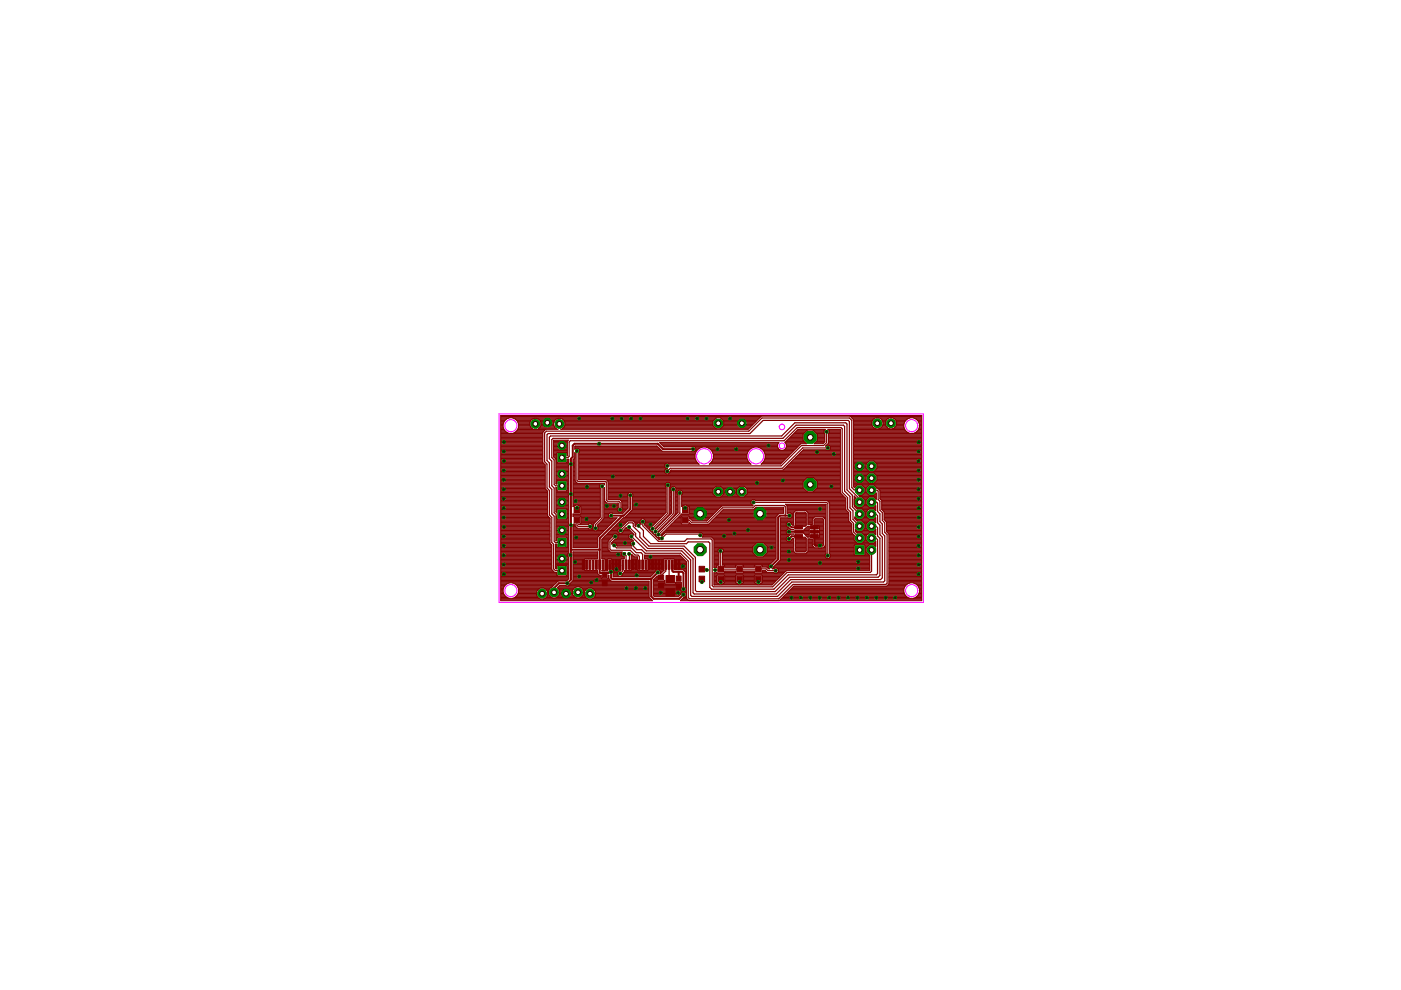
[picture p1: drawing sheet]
<svg xmlns="http://www.w3.org/2000/svg" width="297mm" height="210mm" viewBox="0 0 297 210" stroke-linecap="round" stroke-linejoin="round" font-family="sans-serif">
<g fill="#800000" stroke="#800000" stroke-width=".21">
<path d="M123.5 118.7h.3v2h-.3z"/>
<path d="M124.2 118.7h.3v2h-.3z"/>
<path d="M124.9 118.7h.3v2h-.3z"/>
<path d="M125.6 118.7h.3v2h-.3z"/>
<path d="M126.3 118.7h.3v2h-.3z"/>
<path d="M127 118.7h.3v2h-.3z"/>
<path d="M127.7 118.7h.3v2h-.3z"/>
<path d="M128.4 118.7h.3v2h-.3z"/>
<path d="M129.1 118.7h.4v2h-.4z"/>
<path d="M129.8 118.7h.4v2h-.4z"/>
<path d="M130.5 118.7h.4v2h-.4z"/>
<path d="M131.2 118.7h.4v2h-.4z"/>
<path d="M131.9 118.7h.3v2h-.3z"/>
<path d="M132.6 118.7h.3v2h-.3z"/>
<path d="M133.3 118.7h.3v2h-.3z"/>
<path d="M134 118.7h.3v2h-.3z"/>
<path d="M134.7 118.7h.3v2h-.3z"/>
<path d="M135.4 118.7h.3v2h-.3z"/>
<path d="M136.1 118.7h.3v2h-.3z"/>
<path d="M136.8 118.7h.3v2h-.3z"/>
<path d="M137.5 118.7h.3v2h-.3z"/>
<path d="M138.2 118.7h.3v2h-.3z"/>
<path d="M138.9 118.7h.3v2h-.3z"/>
<path d="M139.6 118.7h.3v2h-.3z"/>
<path d="M140.3 118.7h.3v2h-.3z"/>
<path d="M141 118.7h.4v2h-.4z"/>
<path d="M141.7 118.7h.3v2h-.3z"/>
<path d="M142.4 118.7h.3v2h-.3z"/>
<path d="M143.1 118.7h.3v2h-.3z"/>
<path d="M143.8 118.7h.3v2h-.3z"/>
<path d="M121.7 107.6h1.2v1.2h-1.2z"/>
<path d="M121.7 109.7h1.2v1.2h-1.2z"/>
<path d="M148.2 122.2h1.2v1.2h-1.2z"/>
<path d="M148.2 120.1h1.2v1.2h-1.2z"/>
<path d="M152.2 122.2h1.2v1.2h-1.2z"/>
<path d="M152.2 120.1h1.2v1.2h-1.2z"/>
<path d="M156.2 122.2h1.2v1.2h-1.2z"/>
<path d="M156.2 120.1h1.2v1.2h-1.2z"/>
<path d="M160.2 122.2h1.2v1.2h-1.2z"/>
<path d="M160.2 120.1h1.2v1.2h-1.2z"/>
<path d="M139.6 123.6h1.1v1h-1.1z"/>
<path d="M139.6 121.9h1.1v1h-1.1z"/>
<path d="M141.2 122h1.8v1.6h-1.8z"/>
<path d="M141.2 124.8h1.8v1.6h-1.8z"/>
<path d="M127.7 121.4h1v1.1h-1z"/>
<path d="M127.7 123.1h1v1.1h-1z"/>
<path d="M143.4 122.1h1v1.1h-1z"/>
<path d="M143.4 123.8h1v1.1h-1z"/>
<path d="M144.7 107.6h1.2v1.2h-1.2z"/>
<path d="M144.7 109.7h1.2v1.2h-1.2z"/>
<path d="M171.9 113.3h1.6v.8h-1.6z"/>
<path d="M171.9 112.5h1.6v.6h-1.6z"/>
<path d="M171.9 111.4h1.6v.8h-1.6z"/>
<path d="M168.5 111.4h1.7v.8h-1.7z"/>
<path d="M168.5 112.5h1.7v.6h-1.7z"/>
<path d="M168.5 113.3h1.7v.8h-1.7z"/>
</g>
<g fill="none" stroke="#800000" stroke-width=".25">
<path d="M119.1 97h1.3l.3-.2v-3.1l.2-.2h45.3l2.8-2.8h9.3l.3 .2v13.5l1.1 1.1v2.4l.6 .7v1.7l.7 .7v1.8l1.2 1.3M121.1 98.4v.1M122.3 95.6v6.2l.3 .3h5.8l.1 .1v3.8l.3 .3h2.4l.3 .2v1.6M175.3 91.5v2.3l-.7 .7h-4.7l-4.3 4.3h-24.1M175.5 95h-5.3l-4.3 4.3h-23.8l-.6 .6M119.1 109h-1.3l-.3-.3v-5.2l-.5-.5v-5.2l-.5-.5v-4.6l.2-.3h49l2.8-2.8h10.8l.3 .3v14l1.1 1.1v2.5l1.5 1.5M119.1 103h-1.3l-.3-.3v-5.2l-.5-.5v-3.8l.2-.3h48.8l2.8-2.8h10l.3 .3v13.7l1.1 1.2v2.4l.6 .6v1.8l1.4 1.4M120.9 117.7l.2 .2M122.3 110.3v1.1l.3 .2h2.5M122.3 107.7v.5M127.7 103.1v6.7l-1.4 1.4v.8M130.2 115.7l.5 .5h3.2l1 1h1l.3 .3v2.2"/>
<path d="M130.5 113.7l-1.2 1.2v1.5l.3 .3h4l1 1h.7l.3 .3v1.7M132.1 119.7v1.3l-.6 .6M132.4 117.4l.3 .4 .1 1.9M133.4 117.4l.1 2.3M135.4 111.5l1 1v1.2l1.5 1.6h7.6l.4-.4h4.3l.3 .2v9.4l.4 .4h13.2l3-3h18.7l.3-.3v-7.2l-.4-.3h-.9M136.3 110.6v.9l3.3 3.3h5.6l.5-.5h5l.3 .2v9.7l.3 .2h12.5l3.1-3h17.6l.3-.3v-4.5M141.2 119.7v1.4l-1 .9v.4M141.6 102.8v6l-3.3 3.3M141.9 119.7v2.8l.2 .3M142.7 103.7v5.2l-3.7 3.8M144.1 104.5v4.3l-4.5 4.6M145.3 107.7v.5"/>
<path d="M148.5 113.5l-.3-.3h-7l-.9 .9M152.8 116.8v3.9M159.8 106.5h15.5l.2 .3v11M166.5 109.3v-1.9l-.3-.2h-6.1l-.5 .5h-6.4l-3.2 3.1h-3.3l-.6-.5h-.8M182.2 103.9h-1.1l-.5-.5v-14.3l-.5-.5h-18.6l-2.8 2.8h-42.9l-.3 .4v6.1l.5 .5v5.1l.5 .5v5.2l.5 .5v5.3l.4 .4v5.2l.4 .4h1.3M182.2 106.5l-.1-.2v-.7l-2-2v-14.2l-.3-.3h-18l-2.8 2.8h-42.8l-.2 .3v5.4l.5 .5v5.1l.5 .5v5.2l.5 .6v5.3l.2 .2h1.4M184.8 111.5h.9l.4 .4v1.7l.5 .5v7.9l-.4 .4h-18.8l-3.1 3h-16.6l-.3-.2v-7l-2.4-2.4h-7.4l-1.9-1.9v-.9l-1.4-1.4-.2-.8h-.9l-1.6 1.7M184.8 106.5h1.1l.2 .2v1.7l.5 .5v1.7l.5 .5v2l.5 .5v9.5l-.3 .3h-19.4l-3.1 3h-18.1l-.3-.2v-7.5l-1.9-1.9h-7.4l-3.2-3.1M184.8 109h.9l.4 .3v1.5l.5 .6v2l.5 .5v8.6l-.4 .4h-19.1l-3 3h-17.4l-.3-.2v-7.3l-2.1-2.1h-7.5l-2.5-2.6v-.6l-1.4-1.4M184.8 103.9h1.2l.2 .2v1.8l.4 .4v1.9l.5 .5v1.6l.5 .5v2.1l.5 .5v10.3l-.3 .2h-19.7l-3 3.1h-18.9l-.3-.3v-7.7l-1.6-1.7h-7.5l-.8-.8h-1l-.7-.7v-.5M128.3 121.5l-.1 .4M129.6 121.2v.1"/>
<path d="M148.8 120.7h1l.1 .2M148.8 122.8v.6M152.8 120.7h8M152.8 120.7l-.2 .2h-1M152.8 122.8v.6M156.8 122.8v.6M160.8 122.8v.6M160.9 120.6h1.5l.4 .4h1.7"/>
</g>
<g fill="none" stroke="#800000" stroke-width=".21">
<path d="M106.2 98.1h8.9M106.2 97.4h8.9M106.2 95.7h8.9M106.2 94.7h8.9M106.2 91.1h.6M106.2 91.2h.8M106.2 98.4h9.2M106.2 99.6h9.4M106.2 95.3h8.9M106.2 95.5h8.9M106.2 88.7h1.6M106.2 91.9h8.9"/>
<path d="M106.2 90.9h.6M106.2 100h9.4M106.2 99.8h9.4M106.2 99.4h9.4M106.2 99.3h9.4M106.2 99.1h9.4M106.2 98.9h9.4M106.2 98.8h9.4M106.2 98.6h9.4M106.2 98.3h9.1M106.2 97.9h8.9M106.2 97.7h8.9"/>
<path d="M106.2 97.6h8.9M106.2 97.2h8.9M106.2 97h8.9M106.2 96.9h8.9M106.2 96.7h8.9M106.2 96.5h8.9M106.2 96.4h8.9M106.2 96.2h8.9M106.2 96h8.9M106.2 95.8h8.9M106.2 95.2h8.9M106.2 95h8.9"/>
<path d="M106.2 94.8h8.9M106.2 94.5h8.9M106.2 94.3h8.9M106.2 94.1h8.9M106.2 94h8.9M106.2 93.8h8.9M106.2 93.6h8.9M106.2 93.5h8.9M106.2 93.3h8.9M106.2 93.1h8.9M106.2 92.9h8.9M106.2 92.8h8.9"/>
<path d="M106.2 92.6h8.9M106.2 92.4h8.9M106.2 92.3h8.9M106.2 92.1h8.9M106.2 91.7h1.4M106.2 91.6h1.1M106.2 91.4h.9M106.2 90.7h.5M106.2 90.6h.5M106.2 90.4h.5M106.2 90.2h.5M106.2 90h.5"/>
<path d="M106.2 89.9h.5M106.2 89.7h.5M106.2 89.5h.6M106.2 89.3h.7M106.2 89.2h.8M106.2 89h1M106.2 88.8h1.2M106.2 88.5h55M106.2 88.3h55.1M106.2 88.1h89.2M107.4 88.8l.6-.2h.6l.6 .2M107.4 88.8a1.69 1.69 0 0 0-.7 1.8 1.69 1.69 0 0 0 1.3 1.3"/>
<path d="M108.8 88.7h43M109 91.7h6.1M109.2 88.8h3.7M109.2 88.8a1.7 1.7 0 0 1 .8 1.8 1.7 1.7 0 0 1-1.4 1.3M109.3 91.6h5.8M109.4 89h3.3M109.5 91.4h5.8M109.6 89.2h2.9M109.7 91.2h5.8M109.7 89.3h2.7M109.8 89.5h2.6M109.8 90.9h3"/>
<path d="M109.9 89.7h2.4M109.9 90.7h2.8M109.9 89.9h2.4M110 90.6h2.5M110 90.4h2.4M110 90.2h2.4M110 90h2.3M112.5 90.6l.3 .3M112.8 90.9l.5 .2M113.3 88.7a1.2 1.2 0 0 0-.8 1.9M113.7 88.7a1.2 1.2 0 0 1 .8 1.9M114.1 88.8h3.9"/>
<path d="M114.2 90.9h3.7M114.2 90.9l-.5 .2M114.3 89h3.5M114.4 90.7h3.4M114.5 89.2h3.1M114.5 90.6l-.3 .3M114.5 90.6h3.1M114.6 90.4h2.9M114.6 89.3h2.9M114.7 89.5h2.8M114.7 90.2h2.7M114.7 90h2.7"/>
<path d="M114.7 89.9h2.7M114.7 89.7h2.7M115.3 98.3l.3 .3v5l.5 .5v5.2l.2 .3M115.7 91l-.6 .7v6.3l.2 .3M117.4 95.7h2.9M117.4 94.7h2.9M117.4 95.3h2.9M117.4 95.5h2.9M117.4 96.7h.6M117.4 96.5h.6M117.4 96.4h.6M117.4 96.2h.6"/>
<path d="M117.4 96h.7M117.4 95.8h2.9M117.4 95.2h2.9M117.4 95h2.9M117.4 94.8h2.9M117.4 94.5h2.9M117.4 94.3h2.9M117.4 94.1h2.9M117.4 94h2.9M117.4 93.8h2.9M117.4 93.6h2.9M117.4 93.5h3"/>
<path d="M117.4 96.9h.6M117.6 97h.4M117.6 90.6l.3 .3M117.8 97.2h.2M117.9 97.4v5.2h.1v-.5l.2-.2h1.9l.1 .2v1.8l-.1 .2M117.9 98.1h2.7M117.9 97.4h.1M117.9 98.4h2.6M117.9 99.6h2.7M117.9 100h2.7M117.9 99.8h2.7M117.9 99.4h2.7"/>
<path d="M117.9 99.3h2.7M117.9 99.1h2.7M117.9 98.9h2.7M117.9 98.8h2.7M117.9 98.6h2.6M117.9 98.3h2.6M117.9 97.9h.1M117.9 97.7h.1M117.9 97.6h.1M117.9 90.9l.4 .1-8.5 .1M118.4 88.7a1.2 1.2 0 0 0-.8 1.9M118.8 88.7a1.2 1.2 0 0 1 .8 1.9"/>
<path d="M119.2 88.8h32.4M119.3 90.9h39.4M119.4 89h32M119.4 90.7h32.3M119.6 89.2h31.7M119.6 90.6l-.3 .3M119.6 90.6h31.9M119.7 89.3h31.5M119.7 90.4h31.6M119.7 90.2h31.5M119.7 89.5h31.5M119.8 90h31.4"/>
<path d="M119.8 89.9h31.4M119.8 89.7h31.4M120.2 96h.1M120.2 97.9h.4M120.2 97.7h.4M120.2 97.6h.4M120.2 96.5h.1M120.2 96.4h.1M120.2 96.2h.1M120.2 96.6v-.5l-.1-.2h-1.9l-.2 .2v1.9l.2 .1M120.3 96.6v-3l.2-.3h-3.1v3.6l.5 .5M120.3 96.6h-.1"/>
<path d="M120.6 97.4h-.4v.6l-.1 .1M120.6 97.4h.1M120.6 97.4v1.3M120.6 98.7v5.7M121.5 98.7v8.7l.1-.1M121.5 99.6h.4M121.5 100h.4M121.5 99.8h.4M121.5 99.4h.4M121.5 99.3h.4M121.5 99.1h.4M121.5 98.9h.4"/>
<path d="M121.5 98.8h.4M121.5 97.9h.4M121.5 97.7h.4M121.5 97.6h.4M121.5 98.1h.4M121.6 97.4h.3M121.6 98.4h.3M121.6 98.6h.3M121.6 98.3h.3M121.7 97.2h.2M121.9 97.1l-.4 .4v1.2M121.9 97.1v-1.1v6l.5 .5h5.8v.3l-.3-.3"/>
<path d="M121.9 97h.1M121.9 96.9h.1M121.9 96.7h.1M121.9 96.5h.1M121.9 96.4h.1M121.9 96.2h.1M121.9 96h.1M121.9 95.2h.1M121.9 95h17.8M121.9 94.8h17.7M121.9 94.7h17.5M122.7 95.2h17.2"/>
<path d="M122.7 98.1h25.2M122.7 97.4h24.7M122.7 98.4h18.4M122.7 99.6h18.3M122.7 100h18.2M122.7 99.8h18.2M122.7 99.4h18.5M122.7 99.3h18.5M122.7 99.1h18.3M122.7 98.9h18.2M122.7 98.8h18.2M122.7 98.6h18.2"/>
<path d="M122.7 98.3h18.5M122.7 97.9h25M122.7 97.7h24.9M122.7 97.6h24.8M122.7 97.2h24.7M122.7 97h24.6M122.7 96.9h24.6M122.7 96.7h24.6M122.7 96.5h24.6M122.7 96.4h24.6M122.7 96.2h24.7M122.7 96h24.8"/>
<path d="M122.8 95.3h17.3M122.9 95.8l-.2 .2v5.7M122.9 95.5h17.3M122.9 95.8h24.7M140 94h25M140.1 94.1h24.8M140.3 94.3h24.5M140.4 95.7l-1.1-1.1h-17.3l-.1 .1v.5l.2-.1h.5l.3 .3v.4M140.5 94.5h24.3M140.7 94.7h24.1M141.8 98.3h6.2M142 100h36.2"/>
<path d="M142.2 99.8h36M147.2 94.7l.3 .3M147.3 95.7h.3M147.3 96.4a2 2 0 0 1 2-1.7 2 2 0 0 1 2 1.7M147.3 96.4v.7l.3 .8 .6 .5h-6.3l-.2-.2h-.4l-.4 .4v.4l.4 .3h.2l-.6 .4v.5l.4 .3M147.3 94.8h1.5M147.4 95.5h.4M147.5 95v.5l-.3 .3-24.3-.1M147.5 95.3h.4M147.5 95.2h.6M147.5 95h.9M149.8 94.8h10"/>
<path d="M150.2 95h9.2M150.4 98.4h8.8M150.5 95.2h8.6M150.6 98.3h8.4M150.7 95.3h8.2M150.7 98.1h8.2M150.8 95.5h8M150.9 97.9h7.8M151 95.7h7.6M151 97.7h7.6M151 95.8h7.5M151.1 97.6h7.4"/>
<path d="M151.1 96h7.4M151.2 97.4h7.3M151.2 90.2v-.9l.6-.7h1l.6 .7v.9M151.2 90.2l.6 .7M151.2 96.2h7.2M151.2 97.2h7.2M151.3 96.4v.7l-.3 .8-.6 .5M151.3 97h7M151.3 96.9h7M151.3 96.7h7M151.3 96.5h7M151.3 96.4h7"/>
<path d="M152.8 88.7h8.2M153 90.7h5.9M153 88.8h7.8M153.1 90.6h6M153.2 89h7.4M153.3 90.4h6M153.3 89.2h7.2M153.4 90.2l-.6 .7M153.4 90.2h6M153.4 90h6.2M153.4 89.9h6.4M153.4 89.7h6.6"/>
<path d="M153.4 89.5h6.7M153.4 89.3h6.9M158.3 96.4a1.98 1.98 0 0 1 2-1.7 1.98 1.98 0 0 1 1.9 1.7M158.3 96.4v.7l.3 .8 .6 .5M160.8 94.8h4.1M161.2 95h3.8M161.4 98.4h.1M161.5 95.2h3.6M161.5 98.3h4.1M161.6 95.3h3.6M161.7 98.1h4.1M161.8 95.5h6.5"/>
<path d="M161.9 97.9h4M162 95.7h6.2M162 97.7h4.1M162.1 95.8h5.9M162.1 97.6h4.2M162.1 96h5.7M162.1 97.4h4.4M162.2 96.2h5.5M162.2 97.2h4.4M162.2 96.4v.7l-.3 .8-.5 .5M162.2 97h4.6M162.2 96.9h4.8"/>
<path d="M162.2 96.7h5M162.2 96.5h5.1M162.2 96.4h5.3M165 94l.1-.2h-25.3l1 1 5.9-.1M165 94a.98 .98 0 0 0 .2 1.3M165.2 95.3l.4 .2 .7-.2M166.2 99.4l-.2 .3M166.2 99.4h12M166.3 95.3h2.2M166.4 99.3h11.8M166.4 93.8h4.3M166.5 95.2h2.2"/>
<path d="M166.6 99.1h11.6M166.6 94h4.3M166.6 94a.96 .96 0 0 1-.3 1.3M166.6 93.6h3.9M166.6 95h2.3M166.7 94.1h3M166.7 94.8h2.3M166.7 94.3h2.8M166.8 94.7h2.4M166.8 98.9h11.4M166.8 94.5h2.6M166.8 93.5h3.5"/>
<path d="M166.9 98.8h11.3M167 93.3h3.3M167.1 98.6h11.1M167.1 93.1h3.2M167.3 98.4h10.9M167.3 92.9h3M167.4 98.3h10.8M167.5 92.8h2.8M167.6 98.1h10.6M167.6 92.6h2.7M167.8 97.9h10.4M167.8 92.4h2.5"/>
<path d="M168 97.7h10.2M168 92.3h2.3M168.1 97.6h10.1M168.1 92.1h2.2M168.3 97.4h9.9M168.3 91.9h2.2M168.5 97.2h9.7M168.5 91.7h2.1M168.6 97h9.6M168.7 91.6h2.1M168.8 96.9h9.4M168.8 91.4h2.2"/>
<path d="M169 96.7h9.2M169 91.2h5.8M169.2 96.5h9M169.3 96.4h8.9M169.5 96.2h8.7M169.7 96h8.5M169.8 95.8h8.4M170 95.7h8.2M170.2 95.5h8M171.2 91.2l-.9 .9v1.3l.7 .7h-1.2l-4.3 4.3h-4.1M172.4 91.2l.9 .9v1.3l-.7 .7h1.9l.4-.4v-1.8l-.2-.1v-.5l.3-.3h-5.8l-2.8 2.8 .2 .2M172.6 91.4h2.1"/>
<path d="M172.7 94h1.9M172.8 91.6h1.9M172.9 93.8h1.9M173 91.7h1.7M173.1 93.6h1.8M173.1 91.9h1.7M173.2 93.5h1.7M173.3 92.1h1.6M173.3 93.3h1.6M173.3 93.1h1.6M173.3 92.9h1.6M173.3 92.8h1.6"/>
<path d="M173.3 92.6h1.6M173.3 92.4h1.6M173.3 92.3h1.6M175.2 94.5h.1M175.3 95.5l-.2-.1h-4.8l-4.1 4M175.3 94.3h2.9M175.5 94.1h2.7M175.6 94l-.6 .6 .3-.2h.4l.4 .3v.5l-.4 .3M175.6 94v-2.1l.2-.1v-.5l-.3-.3 2.7 .1v13.4l1.1 1.2v2.4l.7 .6M175.6 94h2.6M175.6 93.8h2.6M175.6 93.6h2.6"/>
<path d="M175.6 93.5h2.6M175.6 93.3h2.6M175.6 93.1h2.6M175.6 92.9h2.6M175.6 92.8h2.6M175.6 92.6h2.6M175.6 92.4h2.6M175.6 92.3h2.6M175.6 92.1h2.6M175.7 91.9h2.5M175.7 91.2h2.5M175.8 94.5h2.4"/>
<path d="M175.8 91.7h2.4M175.8 91.6h2.4M175.8 91.4h2.4M175.9 95.3h2.3M176 94.7h2.2M176.1 95.2h2.1M176.1 95h2.1M176.1 94.8h2.1M178.2 99.6l-35.9 .1-.6 .8M180.3 88.3h15.1M180.5 88.5h14.9M180.7 88.7h4.8"/>
<path d="M180.8 88.8h4.5M181 98.1h2.9M181 97.4h14.4M181 95.7h14.4M181 94.7h14.4M181 89l-.8-.8h-18.8l-2.8 2.8h-39.7l.4-.1M181 91.1h10.8M181 91.2h10.9M181 98.4h2.6M181 99.6h2.9M181 95.3h14.4M181 95.5h14.4"/>
<path d="M181 89v14.2l.2 .2 .6-.6h.9l.7 .7v.9l-.7 .7h-.6l.2 .2h.4l.7 .7v.9l-.7 .7h-.9l-.7-.7M181 91.9h14.4M181 90.9h4.7M181 100h14.4M181 99.8h3.1M181 99.4h2.8M181 99.3h2.6M181 99.1h2.6M181 98.9h2.6M181 98.8h2.6M181 98.6h2.6M181 98.3h2.8"/>
<path d="M181 97.9h3.1M181 97.7h3.3M181 97.6h14.4M181 97.2h14.4M181 97h14.4M181 96.9h14.4M181 96.7h14.4M181 96.5h14.4M181 96.4h14.4M181 96.2h14.4M181 96h14.4M181 95.8h14.4"/>
<path d="M181 95.2h14.4M181 95h14.4M181 94.8h14.4M181 94.5h14.4M181 94.3h14.4M181 94.1h14.4M181 94h14.4M181 93.8h14.4M181 93.6h14.4M181 93.5h14.4M181 93.3h14.4M181 93.1h14.4"/>
<path d="M181 92.9h14.4M181 92.8h14.4M181 92.6h14.4M181 92.4h14.4M181 92.3h14.4M181 92.1h14.4M181 91.7h11.6M181 91.6h11.3M181 91.4h11.1M181 90.7h4.3M181 90.6h4.1M181 90.4h4"/>
<path d="M181 90.2h3.9M181 90h3.8M181 89.9h3.8M181 89.7h3.8M181 89.5h3.8M181 89.3h3.9M181 89.2h4M181 89h4.1M184.3 100l-.7-.7v-.9l.7-.7h1l.6 .7v.9l-.6 .7M184.8 89.5a1.22 1.22 0 0 1 1.2-1 1.22 1.22 0 0 1 1.2 1M184.8 89.5v.5M184.8 90a1.22 1.22 0 0 0 1.2 1 1.22 1.22 0 0 0 1.2-1"/>
<path d="M185.3 97.7h10.1M185.5 99.8h9.9M185.5 97.9h9.9M185.6 98.1h9.8M185.6 99.6h9.8M185.8 99.4h9.6M185.8 98.3h9.6M185.9 98.4h9.5M185.9 99.3h9.5M185.9 99.1h9.5M185.9 98.9h9.5M185.9 98.8h9.5"/>
<path d="M185.9 98.6h9.5M186.4 90.9h2.2M186.5 88.7h1.9M186.7 90.7h1.5M186.8 88.8h1.4M186.9 90.6h1.1M187 89h1M187 90.4h.9M187.1 89.2h.8M187.1 90.2h.7M187.1 89.3h.7M187.2 90h.5"/>
<path d="M187.2 89.5v.5M187.2 89.9h.5M187.2 89.7h.5M187.2 89.5h.5M187.7 89.5a1.21 1.21 0 0 1 1.2-1 1.21 1.21 0 0 1 1.2 1M187.7 90a1.21 1.21 0 0 0 1.2 1 1.21 1.21 0 0 0 1.2-1M187.7 89.5v.5M189.3 90.9h2.4M189.4 88.7h3.4M189.6 90.7h2.1M189.7 88.8h2.7M189.8 90.6h1.8"/>
<path d="M189.8 89h2.4M189.9 90.4h1.7M190 89.2h2M190 90.2h1.6M190 89.3h1.9M190.1 90h1.5M190.1 89.5v.5M190.1 89.9h1.6M190.1 89.7h1.6M190.1 89.5h1.7M193 91.9a1.69 1.69 0 0 1-1.1-2.6 1.69 1.69 0 0 1 2.8 0 1.69 1.69 0 0 1-1.1 2.6M193.8 88.7h1.6"/>
<path d="M194 91.7h1.4M194.2 88.8h1.2M194.3 91.6h1.1M194.4 89h1M194.5 91.4h.9M194.5 89.2h.9M194.6 91.2h.8M194.7 89.3h.7M194.7 91.1h.7M194.8 89.5h.6M194.8 90.9h.6M194.8 89.7h.6"/>
<path d="M194.9 90.7h.5M194.9 89.9h.5M194.9 90.6h.5M194.9 90.4h.5M194.9 90.2h.5M194.9 90h.5M106.2 115.4h10.6M106.2 116.1h10.8M106.2 109.4h9.9M106.2 110.1h10.4M106.2 104.1h9.8M106.2 118.5h10.8"/>
<path d="M106.2 104.4h9.9M106.2 108.9h9.9M106.2 109.9h10.4M106.2 111.3h10.4M106.2 109.1h9.9M106.2 107.3h9.9M106.2 102.5h9.4M106.2 106.6h9.9M106.2 100.5h9.4M106.2 115.2h10.4M106.2 110.4h10.4M106.2 107.8h9.9"/>
<path d="M106.2 105.3h9.9M106.2 116.2h10.8M106.2 108.2h9.9M106.2 111.8h10.4M106.2 112.3h10.4M106.2 113.3h10.4M106.2 114.2h10.4M106.2 115h10.4M106.2 104.2h9.9M106.2 117.8h10.8M106.2 103.6h9.4M106.2 106h9.9"/>
<path d="M106.2 119.8h10.8M106.2 113.8h10.4M106.2 112.8h10.4M106.2 114.4h10.4M106.2 110.9h10.4M106.2 112h10.4M106.2 114.7h10.4M106.2 119.7h10.8M106.2 119.5h10.8M106.2 119.3h10.8M106.2 119.1h10.8M106.2 119h10.8"/>
<path d="M106.2 118.8h10.8M106.2 118.6h10.8M106.2 118.3h10.8M106.2 118.1h10.8M106.2 118h10.8M106.2 117.6h10.8M106.2 117.4h10.8M106.2 117.3h10.8M106.2 117.1h10.8M106.2 116.9h10.8M106.2 116.8h10.8M106.2 116.6h10.8"/>
<path d="M106.2 116.4h10.8M106.2 115.9h10.8M106.2 115.7h10.8M106.2 115.5h10.8M106.2 114.9h10.4M106.2 114.5h10.4M106.2 114h10.4M106.2 113.7h10.4M106.2 113.5h10.4M106.2 113.2h10.4M106.2 113h10.4M106.2 112.6h10.4"/>
<path d="M106.2 112.5h10.4M106.2 112.1h10.4M106.2 111.6h10.4M106.2 111.4h10.4M106.2 111.1h10.4M106.2 110.8h10.4M106.2 110.6h10.4M106.2 110.2h10.4M106.2 109.7h10.3M106.2 109.6h10.1M106.2 109.2h9.9M106.2 108.7h9.9"/>
<path d="M106.2 108.5h9.9M106.2 108.4h9.9M106.2 108h9.9M106.2 107.7h9.9M106.2 107.5h9.9M106.2 107.2h9.9M106.2 107h9.9M106.2 106.8h9.9M106.2 106.5h9.9M106.2 106.3h9.9M106.2 106.1h9.9M106.2 105.8h9.9"/>
<path d="M106.2 105.6h9.9M106.2 105.5h9.9M106.2 105.1h9.9M106.2 104.9h9.9M106.2 104.8h9.9M106.2 104.6h9.9M106.2 103.9h9.7M106.2 103.7h9.5M106.2 103.4h9.4M106.2 103.2h9.4M106.2 103h9.4M106.2 102.9h9.4"/>
<path d="M106.2 102.7h9.4M106.2 102.4h9.4M106.2 102.2h9.4M106.2 102h9.4M106.2 101.9h9.4M106.2 101.7h9.4M106.2 101.5h9.4M106.2 101.3h9.4M106.2 101.2h9.4M106.2 101h9.4M106.2 100.8h9.4M106.2 100.6h9.4"/>
<path d="M106.2 100.3h9.4M106.2 100.1h9.4M116.3 109.6l.3 .3M116.6 109.9v5.3l.4 .4M117 115.6v5.2l.6 .6M117.8 116.1h2.8M117.8 118.5h2.8M117.8 116.2h2.8M117.8 117.8h2.6M117.8 119.8h2.8M117.8 119.7h2.8M117.8 119.5h2.8"/>
<path d="M117.8 119.3h2.8M117.8 119.1h2.8M117.8 119h2.8M117.8 118.8h2.8M117.8 118.6h2.8M117.8 118.3h2.8M117.8 118.1h2.8M117.8 118h2.6M117.8 117.6h2.6M117.8 117.4h2.6M117.8 117.3h2.8M117.8 117.1h2.8"/>
<path d="M117.8 116.9h2.8M117.8 116.8h2.8M117.8 116.6h2.8M117.8 116.4h2.8M117.8 115.9h.2M117.8 115.7h.2M117.8 115.5h.2M117.9 108.5l.1 .1v-.5l.2-.2h1.9l.1 .2v1.8l-.1 .2M117.9 114.6h.1v-.6l.2-.1h1.9l.1 .1v2l-.1 .1M117.9 114.6h.1M117.9 110.1h2.7M117.9 104.1h2.7"/>
<path d="M117.9 104.4h2.7M117.9 109.9h.1M117.9 111.3h2.6M117.9 107.3h2.7M117.9 102.5h.1M117.9 106.6h2.7M117.9 100.5h2.7M117.9 110.4h2.7M117.9 107.8h2.7M117.9 105.3h2.7M117.9 108.2h.1M117.9 111.8h2.7"/>
<path d="M117.9 112.3h2.7M117.9 113.3h2.7M117.9 114.2h.1M117.9 104.2h2.7M117.9 103.6h.1M117.9 106h2.7M117.9 113.8h2.7M117.9 112.8h2.7M117.9 114.4h.1M117.9 110.9h2.7M117.9 112h2.7M117.9 114.5h.1"/>
<path d="M117.9 114h.2M117.9 113.7h2.7M117.9 113.5h2.7M117.9 113.2h2.7M117.9 113h2.7M117.9 112.6h2.7M117.9 112.5h2.7M117.9 112.1h2.7M117.9 111.6h2.6M117.9 111.4h2.6M117.9 111.1h2.6M117.9 110.8h2.7"/>
<path d="M117.9 110.6h2.7M117.9 110.2h2.7M117.9 109.7h.1M117.9 109.6h.1M117.9 108.5h.1M117.9 108.4h.1M117.9 108h.2M117.9 107.7h2.7M117.9 107.5h2.7M117.9 107.2h2.7M117.9 107h2.7M117.9 106.8h2.7"/>
<path d="M117.9 106.5h2.7M117.9 106.3h2.7M117.9 106.1h2.7M117.9 105.8h2.7M117.9 105.6h2.7M117.9 105.5h2.7M117.9 105.1h2.7M117.9 104.9h2.6M117.9 104.8h2.6M117.9 104.6h2.6M117.9 103.9h.1M117.9 103.7h.1"/>
<path d="M117.9 103.4h.1M117.9 102.4h.1M117.9 102.2h.1M117.9 102h.2M117.9 101.9h2.7M117.9 101.7h2.7M117.9 101.5h2.7M117.9 101.3h2.7M117.9 101.2h2.7M117.9 101h2.7M117.9 100.8h2.7M117.9 100.6h2.7"/>
<path d="M117.9 100.3h2.7M117.9 100.1h2.7M118.2 116.1l-.2-.1v-.6h-.2v5.1l.2 .1v-.5l.2-.2h1.9l.1 .2v1.8l-.1 .2M118.2 104.1l-.2-.2v-.5h-.1v5.1M118.2 110.1l-.2-.2v-.5h-.1v5.2M120.2 114h.4M120.2 108h.4M120.2 102h.4M120.2 115.4h.4M120.2 109.4h.4M120.2 108.9h.4M120.2 109.9h.4"/>
<path d="M120.2 109.1h.4M120.2 102.5h.4M120.2 115.2h.4M120.2 108.2h.4M120.2 114.2h.4M120.2 115h.4M120.2 103.6h.4M120.2 114.4h.4M120.2 114.7h.4M120.2 115.9h.4M120.2 115.7h.4M120.2 115.5h.4"/>
<path d="M120.2 114.9h.4M120.2 114.5h.4M120.2 109.7h.4M120.2 109.6h.4M120.2 109.2h.4M120.2 108.7h.4M120.2 108.5h.4M120.2 108.4h.4M120.2 103.9h.4M120.2 103.7h.4M120.2 103.4h.4M120.2 103.2h.4"/>
<path d="M120.2 103h.4M120.2 102.9h.4M120.2 102.7h.4M120.2 102.4h.4M120.2 102.2h.4M120.4 117.5v.4M120.4 117.9l.2 .3M120.6 104.4v12.8M120.6 118.2v4.5l-.6 .5h-1.7l-1.3 1.3M120.6 117.2l-.2 .3M121.5 115.4h5.2M121.5 109.4h5.8"/>
<path d="M121.5 104.1h5.8M121.5 118.5h5.2v-1.5h-5.2v6.1M121.5 109.1h5.8M121.5 107.3h.4l.2-.2h.5l.2 .2h4.5M121.5 102.5h6.7M121.5 106.6h5.8M121.5 100.5h.4M121.5 115.2h5.2M121.5 105.3h5.8M121.5 111.8h.7M121.5 112.3h4.3M121.5 113.3h5.8"/>
<path d="M121.5 114.2h5.2M121.5 115h5.2M121.5 104.2h5.8M121.5 117.8h5.2M121.5 103.6h5.8M121.5 106h5.8M121.5 119.8h2.4M121.5 113.8h5.3M121.5 112.8h6.3M121.5 114.4h5.2M121.5 112h.9M121.5 114.7h5.2"/>
<path d="M121.5 119.7h2.4M121.5 119.5h2.4M121.5 119.3h2.4M121.5 119.1h2.4M121.5 119h2.4M121.5 118.8h2.4M121.5 118.6h2.4M121.5 118.3h5.2M121.5 118.1h5.2M121.5 118h5.2M121.5 117.6h5.2M121.5 117.4h5.2"/>
<path d="M121.5 117.3h5.2M121.5 117.1h5.2M121.5 115.9h5.2M121.5 115.7h5.2M121.5 115.5h5.2M121.5 114.9h5.2M121.5 114.5h5.2M121.5 114h5.2M121.5 113.7h5.5M121.5 113.5h5.6M121.5 113.2h6M121.5 113h6.2"/>
<path d="M121.5 112.6h6.5M121.5 112.5h4.4M121.5 112.1h3.3M121.5 109.2h5.8M121.5 107.2h.5M121.5 107h5.8M121.5 106.8h5.8M121.5 106.5h5.8M121.5 106.3h5.8M121.5 106.1h5.8M121.5 105.8h5.8M121.5 105.6h5.8"/>
<path d="M121.5 105.5h5.8M121.5 105.1h5.8M121.5 103.9h5.8M121.5 103.7h5.8M121.5 103.4h5.6M121.5 103.2h5.6M121.5 103h5.6M121.5 102.9h5.6M121.5 102.7h5.8M121.5 102.4h.8M121.5 102.2h.6M121.5 102h.5"/>
<path d="M121.5 101.9h.4M121.5 101.7h.4M121.5 101.5h.4M121.5 101.3h.4M121.5 101.2h.4M121.5 101h.4M121.5 100.8h.4M121.5 100.6h.4M121.5 100.3h.4M121.5 100.1h.4M121.5 104.4h5.8M121.6 111.6h.4"/>
<path d="M121.6 111.3h.3M121.6 111.4h.3M121.6 104.9h5.7M121.6 104.8h5.7M121.6 104.6h5.7M122.6 107.2h4.7M122.7 101.7h5.9l.3 .3M122.7 100.5h55.5M122.7 101.7h48M122.7 101.5h48.2M122.7 101.3h48.3M122.7 101.2h55.5"/>
<path d="M122.7 101h55.5M122.7 100.8h55.5M122.7 100.6h55.5M122.7 100.3h18.4M122.7 100.1h18.2M123 107.3l.2 .2M123 111.1h1.8M123.1 109.6h4.2M123.2 108.9l-.2 .1M123.2 110.1h3.7M123.2 108.9h4.1M123.2 109.9h3.8"/>
<path d="M123.2 107.5v1.4M123.2 110.4h3.3M123.2 107.8h4.1M123.2 108.2h4.1M123.2 110.9h2.8M123.2 110.8h3M123.2 110.6h3.1M123.2 110.2h3.5M123.2 109.7h4M123.2 108.7h4.1M123.2 108.5h4.1M123.2 108.4h4.1"/>
<path d="M123.2 108h4.1M123.2 107.7h4.1M123.2 107.5h4.1M123.9 118.6v2.2l.2 .2M124.1 118.5l-.2 .1M124.7 118.5h.1M125.4 118.5h.1M125.4 112.1h.3M125.4 111.1h.5M125.5 112h.2M125.6 111.3h.3M125.7 111.8l-.4 .4h-.4l-.2-.2h-2.3l-.5-.5v-.4h-.3l-.1 5h5.2v-2.2l.3-.2"/>
<path d="M125.7 111.8h.1M125.7 111.6h.1M125.7 111.4h.2M126.1 118.5h.1M126.6 112.5h1.6M126.6 111.4h2.6M126.7 111.6h2.3M126.7 112.3h1.6M126.7 111.3h2.7M126.8 111.8h2M126.8 112h1.9M126.8 112.1h1.7"/>
<path d="M126.9 111.1h2.6M127.1 102.9v.4l.2 .2v6.2l-1.4 1.4v.5l-.2 .2M127.1 110.9h2.6M127.3 110.8h2.6M127.4 102.5l-.3 .4M127.4 110.6h2.6M127.6 110.4h2.6M127.6 115.4h1.3M127.6 116.1h1.3M127.6 115.2h1.3M127.6 116.2h1.3M127.6 115h1.3"/>
<path d="M127.6 117.8h4.3M127.6 114.4h1.7M127.6 114.7h1.4M127.6 118.3h4.8M127.6 118.1h4.8M127.6 118h4.5M127.6 117.6h4.2M127.6 117.4h4.2M127.6 117.3h4.2M127.6 117.1h4.3M127.6 116.9h1.7M127.6 116.8h1.5"/>
<path d="M127.6 116.6h1.3M127.6 116.4h1.3M127.6 115.9h1.3M127.6 115.7h1.3M127.6 115.5h1.3M127.6 114.9h1.3M127.6 114.5h1.5M127.7 114.2h1.8M127.8 110.2h2.6M127.9 114h1.7M127.9 110.1h2.7M128 109.4h1"/>
<path d="M128 104.1h.2M128 104.4h.2M128 108.9h1.2M128 109.9h2.7M128 109.1h1M128 107.3h3.1M128 107.8h2.9M128 105.3h.2M128 108.2h2.9M128 104.2h.2M128 103.6h.2M128 106h.2"/>
<path d="M128 109.7h1.2M128 109.6h1M128 109.2h1M128 108.7h4.2M128 108.5h3.1M128 108.4h3M128 108h2.9M128 107.7h3M128 107.5h3.1M128 107.2h3.1M128 107h3.1M128 106.8h3.1"/>
<path d="M128 106.5h.5M128 106.3h.3M128 106.1h.2M128 105.8h.2M128 105.6h.2M128 105.5h.2M128 105.1h.2M128 104.9h.2M128 104.8h.2M128 104.6h.2M128 103.9h.2M128 103.7h.2"/>
<path d="M128 102.7h.2M128.1 113.8h1.7M128.1 103.4h.1M128.2 118.5l.1 .1M128.2 113.7h1.7M128.3 118.6v2.2l-.1 .2M128.3 119.8h.5M128.3 119.7h.5M128.3 119.5h.5M128.3 119.3h.5M128.3 119.1h.5M128.3 119h.5"/>
<path d="M128.3 118.8h.5M128.3 118.6h.5M128.4 113.5h1.5M128.6 113.3h1.5M128.6 106.7l-.4-.5v-2.8l-.2 .1v6.5l-1.4 1.4a.82 .82 0 0 1-.1 1.1h-.5l-.3-.3v-.8l-.4-.4h-.4l-.2 .2h-2l.5-.2v-1.4l-.2-.2-1.5 .1v-.6l.1 .1M128.7 101.9h41.8M128.8 113.2h5.5M128.8 118.6v2.5h-1.2l1.2-.1M128.8 119.5h.1M128.9 102h41.4M128.9 104.1h12.3M128.9 104.4h12.3"/>
<path d="M128.9 102.5h12.2M128.9 102v3.9h2.5l.2 .2M128.9 105.3h4.2M128.9 104.2h12.3M128.9 103.6h12.3M128.9 105.8h4.3M128.9 105.6h4.3M128.9 105.5h4.3M128.9 105.1h4.2M128.9 104.9h4.2M128.9 104.8h4.2M128.9 104.6h4.3"/>
<path d="M128.9 103.9h12.3M128.9 103.7h12.3M128.9 103.4h12.3M128.9 103.2h12.3M128.9 103h12.2M128.9 102.9h12.2M128.9 102.7h12.2M128.9 102.4h12.4M128.9 102.2h41.4M128.9 118.5l-.1 .1M128.9 113h2.4M129 109.6l.3 .3"/>
<path d="M129.1 112.8h2M129.1 116.8l.1 .1M129.3 112.6h1.7M129.5 112.5h1.5M129.6 118.5l.1 .1M129.6 112.3h1.4M129.7 115.2h.2M129.7 115h4M129.7 118.6v2.1h1.9M129.7 119.5h.1M129.7 119.8h1.9M129.7 119.7h1.9"/>
<path d="M129.7 119.5h1.9M129.7 119.3h1.9M129.7 119.1h1.9M129.7 119h1.9M129.7 118.8h1.9M129.7 118.6h1.9M129.8 109.9l1.1-.1-3.9 3.9M129.8 112.1h1.3M129.9 114.9h4M130.1 111.8h1.6M130.2 114.5h3.9M130.3 111.6h1.6"/>
<path d="M130.4 114.4h3.5M130.5 111.4h1.6M130.5 115.2h3.2M130.7 111.3h1.6M130.7 115.4h3M130.7 115.5h3M130.8 115.7h3.1M130.8 113.3h2.7M130.8 114.2h2.7M130.8 111.1h1.6M131 114h2.3M131 113.5h2.3"/>
<path d="M131 113.8h2.3M131 110.9h1.6M131 113.7h2.3M131.2 110.8h1.6M131.3 110.6h1.6M131.4 111.9l-.4 .4v.4l.4 .4h.4l.3-.4v-.2M131.4 106h1.8M131.5 110.4h4.2M131.6 106.1l.2 .3v1.2l.2 .2v.5l-.3 .3h-.5l-.3-.3v-.5l.2-.2v-.9l-3.1-.1M131.6 118.6l.1 2.3-.8 .5v.5l.3 .3h.5l.7-1v-.2M131.6 106.1h1.6M131.7 110.2h4.1"/>
<path d="M131.7 118.5l-.1 .1M131.8 108.5h.6M131.8 106.3h1.4M131.8 110.1h4.2M131.8 107.3h1.4M131.8 106.6h1.4M131.8 107.5h1.4M131.8 107.2h1.4M131.8 107h1.4M131.8 106.8h1.4M131.8 106.5h1.4M131.9 107.7h1.3"/>
<path d="M131.9 113h2.2M131.9 108.4h.6M132 107.8h1.1M132 108.2h.7M132 108h.9M132 109.9h8M132.1 112.8h1.8M132.1 112.6h1.6M132.1 112.5h1.5M132.3 112.3h1.1M132.5 109.7h7.7M132.5 112.1h.5"/>
<path d="M132.6 109.6h7.7M132.7 112h.1M132.8 109.4h7.7M132.8 112l.3 .3h.3l1 1v.2l-.3-.3h-.5l-.3 .3v.5l1 .7h-4.3M132.8 112v-.2l-.7 .7M133 109.2h7.7M133.1 109.1h7.7M133.3 108.9h7.7M133.4 104.4l-.3 .4 .1 2.9-1.2 1.2-2.7-.1-.3 .3v.5M133.5 108.7h7.7M133.6 108.5h7.6M133.8 108.4h7.4"/>
<path d="M133.8 118.5h1.4M133.8 117.8l.1-.3 .6 .6h.7M133.8 117.8h.4M133.8 117.8l.1 .8M133.8 118.3h1.4M133.8 118.1h1.4M133.8 118h.5M133.9 104.4l.3 .4-.1 3.3-1.7 1.7h-.2l-4.6 4.5v4.2h4.8v-.5h-.3l-.3-.3v-.5l.1-.1h-2.5l-.5-.5M133.9 115.7l-3 .1-.5-.7h-.4l-.3 .3v-.3l1.3-1.1v-.5l-.3-.3h-.5l-.3 .3v.3l-1 .9v1.9M133.9 118.6v2.2l-.1 .2M133.9 119.8h1.2M133.9 119.7h1.2"/>
<path d="M133.9 119.5h1.2M133.9 119.3h1.2M133.9 119.1h1.2M133.9 119h1.2M133.9 118.8h1.2M133.9 118.6h1.2M133.9 117.6h.1M134 108.2h7.2M134 104.6h7.2M134 114.7l-.3 .3v.5l.2 .2M134.1 107.3h7.1M134.1 106.6h7.1"/>
<path d="M134.1 107.8h7.1M134.1 106h7.1M134.1 108h7.1M134.1 107.7h7.1M134.1 107.5h7.1M134.1 107.2h7.1M134.1 107h7.1M134.1 106.8h7.1M134.1 106.5h7.1M134.1 106.3h7.1M134.1 106.1h7.1M134.1 105.8h7.1"/>
<path d="M134.1 105.6h7.1M134.1 105.5h7.1M134.1 105.3h7.1M134.2 105.1h7M134.2 104.9h7M134.2 104.8h7M134.2 113.3h.2M134.4 110.6h1.3M134.6 110.8h1.1M134.6 111.3h.2M134.6 111.4v-.6l-.3-.3h-1.2l-1.5 1.4-1.6 .1M134.6 110.9h1.2"/>
<path d="M134.6 111.4l.2 .3M134.6 111.4h.2M134.6 111.1h.4M134.8 111.6h.1M134.8 111.3v.4M135.1 118.6v2.2l.2 .2M135.2 118.1l-.1 .5M135.2 110.9l-.4 .4M135.6 110.9l.3 .3-.2-.8 .4-.4h.4l.3 .4-.1 .9 3.1 3.1h-.1M135.8 111.1h.1M136.6 110.1h3.2M136.6 118.5h8.3"/>
<path d="M136.6 117.8h7.6M136.6 118.5v-.8h7.5l1.4 1.4v7.8l.5 .4h19.3l3-3h23.6M136.6 118.3h8.1M136.6 118.1h7.9M136.6 118h7.8M136.7 118.5h-.1M136.7 111.3h1.9M136.7 111.1h2.1M136.7 110.9h2.3M136.7 110.2h2.9M136.8 111.4h1.7M136.8 110.4h2.7"/>
<path d="M136.8 110.8h2.3M136.8 110.6h2.5M137 111.6h1M137.1 111.8h.7M137.3 118.5l.1 .1M137.3 112h.5M137.4 118.6v2.2l-.1 .2M137.4 119.8h3.3M137.4 119.7h3.3M137.4 119.5h3.3M137.4 119.3h3.3M137.4 119.1h3.3"/>
<path d="M137.4 119h3.3M137.4 118.8h3.3M137.4 118.6h3.3M137.5 112.1h.3M137.8 112.5h.1M138 112.6h.1M138.1 112.7h.3v.3M138.2 112.8h.2M138.3 113h.1M138.5 113.2h.1M138.7 113.3h.3v.3M138.9 113.5h.1"/>
<path d="M138.9 112.1h.1M139 112h.2M139 113.7h.1M139.2 111.8h.2M139.2 113.8h.1M139.3 111.6h.2M139.4 113.9h.4v.5M139.4 114h.4M139.5 111.4h.2M139.5 114.2h.3M139.6 112.6h.2M139.7 111.3h.2"/>
<path d="M139.8 112.5h.2M139.9 111.1h.2M139.9 112.3h.2M140 110.9h.2M140.1 112.1h.2M140.1 113.5h.3M140.2 113.3h.4M140.2 110.8h.2M140.3 112h.2M140.3 113.2h.5M140.4 110.6h.2M140.4 111.8h.2"/>
<path d="M140.5 113h.5M140.5 110.4h.2M140.6 111.6h.2M140.7 118.6l.1 2.3M140.7 112.8h23.8M140.7 110.2h.2M140.8 111.4h.2M140.8 118.5l-.1 .1M140.9 112.6h23.6M140.9 110.1h.2M141 111.3h.2M141 112.5h23.5"/>
<path d="M141.1 109.9h.1M141.1 111.1h.2M141.2 112.3h23.3M141.2 103.3v5.3l-2.9 2.9h-.2l-.3 .4v.4h-.2M141.2 103.3l-.1-.2v-.5l.3-.3h.4l.4 .3v.5l-.2 .2v5.7l-3.1 3.1M141.2 109.7h.2M141.3 110.9h.2M141.4 112.1h23.1M141.4 109.6h.2M141.5 118.5h.1M141.5 110.8h.2M141.5 112h23"/>
<path d="M141.6 109.4h.2M141.6 110.6h.2M141.7 111.8h22.8M141.8 109.2h.1M141.8 110.4h.2M141.9 111.6h22.6M141.9 100.3h36.3M141.9 109.1h.2M141.9 102.4h28.4M142 104.1h.3M142 104.4h.4M142 108.9h.3"/>
<path d="M142 107.3h.4M142 106.6h.4M142 107.8h.4M142 105.3h.4M142 108.2h.4M142 104.2h.4M142 103.6h.2M142 106h.4M142 110.2h.2M142 108.7h.4M142 108.5h.4M142 108.4h.4"/>
<path d="M142 108h.4M142 107.7h.4M142 107.5h.4M142 107.2h.4M142 107h.4M142 106.8h.4M142 106.5h.4M142 106.3h.4M142 106.1h.4M142 105.8h.4M142 105.6h.4M142 105.5h.4"/>
<path d="M142 105.1h.4M142 104.9h.4M142 104.8h.4M142 104.6h.4M142 103.9h.2M142 103.7h.2M142 103.4h.3M142 103.2h.5M142 111.4h22.5M142 100.1h36.2M142.1 102.5h28.2M142.2 110.1h.1"/>
<path d="M142.2 118.5h.1M142.2 103h28.1M142.2 102.9h28.1M142.2 102.7h28.1M142.2 111.3h22.3M142.3 109.9h.2M142.4 111.1h2.2M142.5 109.7h.2M142.6 110.9h1.8M142.7 109.6h.2M142.7 110.8h1.7M142.9 109.4h.1"/>
<path d="M142.9 118.5l.1 .1M142.9 110.6h1.5M143 118.6v2.2h1.8l.3 .3M143 119.5h.1M143 119.8h2.5M143 119.7h2.5M143 119.5h2.5M143 119.3h2.5M143 119.1h2.5M143 119h2.4M143 118.8h2.2M143 118.6h2.1"/>
<path d="M143 109.2h.2M143 103.2h8.7M143.1 110.4h1.3M143.1 104.4h.5M143.1 108.9h.5M143.1 109.1h.3M143.1 107.3h.7M143.1 106.6h.7M143.1 107.8h.7M143.1 105.3h.7M143.1 108.2h.7M143.1 104.2h.5"/>
<path d="M143.1 106h.7M143.1 108.7h.6M143.1 108.5h.7M143.1 108.4h.7M143.1 108h.7M143.1 107.7h.7M143.1 107.5h.7M143.1 107.2h.7M143.1 107h.7M143.1 106.8h.7M143.1 106.5h.7M143.1 106.3h.7"/>
<path d="M143.1 106.1h.7M143.1 105.8h.7M143.1 105.6h.7M143.1 105.5h.7M143.1 105.1h.7M143.1 104.9h.7M143.1 104.8h.5M143.1 104.6h.5M143.2 104.1h.6M143.2 103.4h8.3M143.3 110.2h1.1M143.3 103.6h8.1"/>
<path d="M143.3 103.9h7.9M143.3 103.7h7.9M143.4 110.1h1M143.6 104.3v.4l.2 .2v3.7l-4.3 4.2 3.6-3.7v-5l.2-.1v-.5l-.3-.3h-.5l-.3 .3v.5l.2 .1v4.7l-3.4 3.4-.1-.1M143.6 109.9h.8M143.6 104.3l.3-.4h.5l.3 .4M143.8 109.7h.6M143.9 109.6h.6M144.1 109.4h6.8M144.3 109.2h6.8M144.4 109.6v1.4l.2 .1h1.4l.2-.3 .3 .4M144.4 109.6l.2-.2h1.4l.2 .2"/>
<path d="M144.5 109.1h6.8M144.5 104.1h6.7M144.5 107.3h.3l.3-.2h.4l.3 .2h7.2M144.5 106.6h14.7M144.5 105.3h7.2M144.5 106h34.8M144.5 107.2h.5M144.5 107h14.9M144.5 106.8h14.8M144.5 106.5h14.7M144.5 106.3h14.7M144.5 106.1h14.9"/>
<path d="M144.5 105.8h34.8M144.5 105.6h34.8M144.5 105.5h34.6M144.5 105.1h7.1M144.5 104.9h6.9M144.6 109l-4.5 4.4v.2h.3l.7-.7h7.3l.6 .4v.4l-.1 .2 15.6-.1M144.7 104.8h6.5M144.7 104.2h6.5M144.7 104.4h6.5M144.7 104.3v.4l-.2 .2 .1 2.4M144.7 104.6h6.5M145.6 107.2h14"/>
<path d="M146 107.3l.2 .2M146 111.1h.4M146.1 109.6h4.6M146.2 108.9h5.2M146.2 109.6v.3h4.2M146.2 107.8h6.2M146.2 108.2h5.9M146.2 107.5v1.4M146.2 108.9l-.2 .1M146.2 110.9h.1M146.2 109.7h4.4M146.2 108.7h5.4"/>
<path d="M146.2 108.5h5.6M146.2 108.4h5.7M146.2 108h6.1M146.2 107.7h6.4M146.2 107.5h6.6M146.5 110.1h3.7M146.6 110.2h3.5M146.8 110.4h3.1M148.7 113h15.8M148.9 113.2h15.6M149 113.3h15.5M149 113.7h15.5"/>
<path d="M149 113.5h15.5M150.3 111.1h14.2M150.5 110.9h14M150.6 110.8h13.9M150.8 110.6h13.7M150.9 113.9l.5 .5M151 110.4h13.5M151 114h13.5M151.1 110.2h13.4M151.2 114.2h13.3M151.3 110.1h13.2M151.4 115.4h8.7"/>
<path d="M151.4 116.1h8.2M151.4 118.5h1M151.4 115.2h8.9M151.4 116.2h8.2M151.4 115h13.1M151.4 117.8h1M151.4 114.4v5.9M151.4 114.4h13.1M151.4 114.7h13.1M151.4 119.7h1M151.4 119.5h1M151.4 119.3h1"/>
<path d="M151.4 119.1h1M151.4 119h1M151.4 118.8h1M151.4 118.6h1M151.4 118.3h1M151.4 118.1h1M151.4 118h1M151.4 117.6h1M151.4 117.4h1M151.4 117.3h1M151.4 117.1h.9M151.4 116.9h.8"/>
<path d="M151.4 116.8h.8M151.4 116.6h.8M151.4 116.4h1M151.4 115.9h8.2M151.4 115.7h8.4M151.4 115.5h8.6M151.4 114.9h13.1M151.4 114.5h13.1M151.5 109.9h13M151.6 109.7h12.9M151.8 109.6h12.7M152 109.4h12.6"/>
<path d="M152.1 119.8l-.2 .6M152.2 109.2h12.6M152.3 109.1h12.7M152.4 117.2v2.6h-1M152.5 116.2l-.3 .4v.4l.2 .2M152.7 108.7h13.4M152.8 108.5h13.3M152.9 105.3h3.8M152.9 103.2h3.8M153 116.2l.4 .4v.4l-.2 .2v2.6h9.7M153 108.4h13.1M153 105.1h3.5"/>
<path d="M153.1 103.4h3.4M153.2 118.5h11.2M153.2 108.2h12.9M153.2 117.8h7M153.2 119.7h9.9M153.2 119.5h10.2M153.2 119.3h10.4M153.2 119.1h10.6M153.2 119h10.7M153.2 118.8h10.9M153.2 118.6h11.1M153.2 118.3h11.3"/>
<path d="M153.2 118.1h11.3M153.2 118h7.2M153.2 117.6h6.9M153.2 117.4h6.7M153.2 117.3h6.5M153.2 116.4h6.4M153.2 104.9h3.2M153.2 103.6h3.2M153.3 117.1h6.3M153.4 116.9h6.2M153.4 116.8h6.2M153.4 116.6h6.2"/>
<path d="M153.4 104.8h2.8M153.4 103.7h2.8M153.4 104.1h2.7M153.4 104.4h2.7M153.4 104.2h2.7M153.4 104.6h2.7M153.4 103.9h2.7M153.5 119.8l.1 .5h2.3l.2-.5M157.5 119.8l.1 .5h2.3l.2-.5M157.9 105.3h21M157.9 103.2h12.4M158.1 105.1h20.7"/>
<path d="M158.1 103.4h12.2M158.2 104.9h20.4M158.2 103.6h12.3M158.4 104.8h20M158.4 103.7h12.2M158.4 104.1h12.6M158.4 104.4h19.8M158.4 104.2h19.8M158.4 104.6h19.8M158.4 103.9h12.4M159.2 106.3v.5l.5 .3-.2 .2h-6.5l-3.2 3.2h-2.9l-.6-.6M159.5 106l-.3 .3"/>
<path d="M159.8 108h6.3M160 106l.2 .2h15.2l.5 .4v10.8l.2 .2v.4l-.4 .4h-.4l-.3-.4v-.4l.1-.2v-10.5M160 107.8h6.1M160.2 107.7h5.9M160.2 106.1h19.1M160.5 115l-.9 .9v1.3l.9 .9h1.3l.9-.9v-1.3M161.8 115l.9 .9M161.9 118h2.6M162 115.2h2.5M162.1 117.8h2.4M162.1 115.4h2.4M162.2 117.6h2.3"/>
<path d="M162.3 115.5h2.2M162.4 117.4h2.1M162.5 115.7h2M162.6 117.3h1.9M162.7 116.1h1.8M162.7 116.2h1.8M162.7 117.1h1.8M162.7 116.9h1.8M162.7 116.8h1.8M162.7 116.6h1.8M162.7 116.4h1.8M162.7 115.9h1.8"/>
<path d="M164.4 119.8h20M164.5 119.7h19.9M164.7 119.5h19.7M164.9 119.3h19.5M165.1 119.1h19.3M165.2 108.9l-.7 .6v8.9l-1.6 1.5v.4l.3 .3-.6-.4h-1l-.1-.4M165.2 119h19.2M165.4 118.8h19M165.4 115.4h2.9M165.4 116.1h2.9M165.4 110.1h2.9M165.4 118.5h19"/>
<path d="M165.4 109.9h2.9M165.4 111.8h1.8l.5 .5h.6l-1.3-.1-.3 .3v.5l.3 .3M165.4 111.3h1.3M165.4 115.2h2.9M165.4 110.4h2.9M165.4 116.2h2.9M165.4 112.3h1.5M165.4 113.3h2.2M165.4 114.2h1.3M165.4 115h2.9M165.4 117.8h9.6M165.4 109.9v8.9l-1.4 1.4"/>
<path d="M165.4 113.8h1.5M165.4 112.8h1.3M165.4 114.4h1.3M165.4 110.9h1.4M165.4 112h1.9M165.4 114.7h1.5M165.4 118.6h19M165.4 118.3h9.8M165.4 118.1h9.6M165.4 118h9.6M165.4 117.6h9.6M165.4 117.4h9.7"/>
<path d="M165.4 117.3h3.2M165.4 117.1h3M165.4 116.9h2.9M165.4 116.8h2.9M165.4 116.6h2.9M165.4 116.4h2.9M165.4 115.9h2.9M165.4 115.7h2.9M165.4 115.5h2.9M165.4 114.9h2.9M165.4 114.5h1.3M165.4 114h1.3"/>
<path d="M165.4 113.7h1.8M165.4 113.5h2M165.4 113.2h1.5M165.4 113h1.3M165.4 112.6h1.3M165.4 112.5h1.4M165.4 112.1h2.1M165.4 111.6h1.5M165.4 111.4h1.3M165.4 111.1h1.3M165.4 110.8h1.5M165.4 110.6h2.9"/>
<path d="M165.4 110.2h2.9M166.1 107.5h-5.8l-.5 .6h-6.5l-3.1 3.1M166.1 107.5v.1M166.1 107.6v1.3h-13.6M166.6 107h8.5M166.7 111.4l.3 .4M166.8 107.2h8.3M166.9 107.3h8.2M166.9 107.8h8.2M166.9 108.2h8.2M166.9 108.7h1.4M166.9 108.5h1.5"/>
<path d="M166.9 108.4h1.7M166.9 108h8.2M166.9 107.7h8.2M166.9 107.5h8.2M167.2 109.9l-1.7-.1-.1 .1M167.6 110.8h.7M167.6 114.7h.7M167.6 113.2l-.9 .8v.5l.3 .3h.5l.3-.4M167.7 108.9h.6M167.8 110.9h.5M167.8 109.7h.5M167.8 114.5h.5"/>
<path d="M167.8 114.4h.5M167.8 111.1h.5M167.9 109.1h.4M167.9 109.4h.4M167.9 109.6l-.3 .3M167.9 109.6h.4M167.9 109.2h.4M168 111.3h.3M168.3 114.2v2.7M168.3 113.2l-.8 .1M168.3 114.2h-.3l-.2 .2M168.3 116.9l.5 .5h2l.5-.5"/>
<path d="M168.7 115.4h2.2M168.7 116.1h2.2M168.7 109.4h2.2M168.7 110.1h2.2M168.7 113.9h2l.2 .2v2.7l-.2 .3h-1.8l-.2-.3zM168.7 108.9h2.2M168.7 109.9h2.2M168.7 111.3h2.2M168.7 109.1h2.2M168.7 115.2h2.2M168.7 110.4h2.2M168.7 116.2h2.2"/>
<path d="M168.7 108.8l.2-.2h1.8l.2 .2v2.6l-.2 .2h-2zM168.7 114.2h2.2M168.7 115h2.2M168.7 114.4h2.2M168.7 110.9h2.2M168.7 114.7h2.2M168.7 116.8h2.2M168.7 116.6h2.2M168.7 116.4h2.2M168.7 115.9h2.2M168.7 115.7h2.2M168.7 115.5h2.2"/>
<path d="M168.7 114.9h2.2M168.7 114.5h2.2M168.7 114h2.1M168.7 111.4h2.2M168.7 111.1h2.2M168.7 110.8h2.2M168.7 110.6h2.2M168.7 110.2h2.2M168.7 109.7h2.2M168.7 109.6h2.2M168.7 109.2h2.2M168.8 108.2l-.5 .5v2.6l-.3 .1a1.11 1.11 0 0 0-1-.7l-.3 .3v.4"/>
<path d="M168.8 108.7h2M168.8 116.9h2M170.1 112.8h1.5M170.1 112.6h1.5M170.4 113h1.2M170.4 113l.8 .9M170.4 112.5l-.3 .1v.3l.3 .1M170.4 112.5h1.2M170.5 113.2h1.1M170.5 112.3h1.1M170.6 113.3h1M170.7 112.1h.9"/>
<path d="M170.8 113.5h.8M170.8 108.2l.5 .5v2.6l.9-.1v-1.1M170.8 112h.8M171 117.3h4.1M171 113.7h.6M171 111.8h.6M171 108.4h4.1M171 117.2h.1M171.2 104.3l-.9-.9v-1.3l.9-.9h1.2l.9 .9v1.3l-.9 .9M171.2 117.1h3.9M171.2 111.6h.4v2.2h-.4M171.2 108.5h3.9"/>
<path d="M171.2 111.6l-.8 .9M171.3 115.4h.9M171.3 116.1h1.3M171.3 109.4h3.8M171.3 110.1h.9M171.3 108.9h3.8M171.3 109.9h1.1M171.3 109.1h3.8M171.3 115.2h.9M171.3 110.4h.9M171.3 116.2h3.8M171.3 115h.9"/>
<path d="M171.3 114.4h.9M171.3 110.9h.9M171.3 114.7h.9M171.3 116.9h3.8M171.3 116.8h3.8M171.3 116.6h3.8M171.3 116.4h3.8M171.3 115.9h1.1M171.3 115.7h1M171.3 115.5h.9M171.3 114.9h.9M171.3 114.5h.9"/>
<path d="M171.3 111.1h.9M171.3 110.8h.9M171.3 110.6h.9M171.3 110.2h.9M171.3 109.7h1.3M171.3 109.6h3.8M171.3 109.2h3.8M171.3 108.7h3.8M172.2 110.1l.5-.5h1.8l.5 .5M172.6 101.3h5.6M172.6 115.4h2M172.6 111.3h2"/>
<path d="M172.6 115.2h2M172.6 110.4h2M172.6 114.2h2M172.6 115h2M172.6 114.4h2M172.6 110.9h2M172.6 114.7h2M172.6 114.9h2M172.6 114.5h2M172.6 111.4h2M172.6 111.1h2M172.6 110.8h2"/>
<path d="M172.6 110.6h2M172.6 110.2h2M172.6 104.1h5.6M172.6 115.5h2M172.7 110.1h1.8M172.7 101.5h5.5M172.8 115.7h1.6M172.8 103.9h5.4M172.9 101.7h5.3M173 103.7h5.2M173.1 101.9h5.1M173.1 103.6h5.1"/>
<path d="M173.2 102h5M173.3 103.4h4.9M173.3 102.5h4.9M173.3 103.2h4.9M173.3 103h4.9M173.3 102.9h4.9M173.3 102.7h4.9M173.3 102.4h4.9M173.3 102.2h4.9M173.4 112.8h1.2M173.4 112.6h1.2M173.6 116.2l-.9-.1-.5-.4v-1.4l-.9-.1v2.7"/>
<path d="M173.7 111.8h.9M173.7 112.3h.9M173.7 113.3h.9M173.7 113.8h.9M173.7 111.6v1h-.3v.3h.3v1M173.7 112h.9M173.7 111.6l-.1-.1h-1v-1.3l.2-.2h1.6l.2 .2v5.3l-.2 .3h-1.6l-.2-.3v-1.5h2M173.7 113.7h.9M173.7 113.5h.9M173.7 113.2h.9M173.7 113h.9M173.7 112.5h.9"/>
<path d="M173.7 112.1h.9M173.7 111.6h.9M173.7 113.9l-.1 .1M174.6 116.1h.5M174.6 109.7h.5M174.7 109.8h.1M174.8 109.9h.3M174.8 115.9h.3M174.9 115.7h.2M175 115.4h.1M175 110.1h.1M175 111.3h.1"/>
<path d="M175 115.2h.1M175 110.4h.1M175 110.1v5.6l-.5 .4-.4 .1M175 111.8h.1M175 112.3h.1M175 113.3h.1M175 114.2h.1M175 115h.1M175 113.8h.1M175 112.8h.1M175 114.4h.1M175 110.9h.1"/>
<path d="M175 112h.1M175 114.7h.1M175 115.5h.1M175 114.9h.1M175 114.5h.1M175 114h.1M175 113.7h.1M175 113.5h.1M175 113.2h.1M175 113h.1M175 112.6h.1M175 112.5h.1"/>
<path d="M175 112.1h.1M175 111.6h.1M175 111.4h.1M175 111.1h.1M175 110.8h.1M175 110.6h.1M175 110.2h.1M175.1 106.9h-8.6l.4 .4v1.6a.77 .77 0 0 1 1 .2v.5M175.1 106.9h.1M175.6 106.3h3.7M175.7 106.5h3.6M175.8 118.3h8.6"/>
<path d="M175.9 115.4h9.8M175.9 116.1h5.2M175.9 109.4h4.1M175.9 110.1h4.1M175.9 108.9h4.1M175.9 109.9h4.1M175.9 111.3h4.7M175.9 109.1h4.1M175.9 107.3h3.4M175.9 106.6h3.4M175.9 115.2h9.8M175.9 110.4h4.1"/>
<path d="M175.9 107.8h3.4M175.9 116.2h5.2M175.9 108.2h3.5M175.9 111.8h4.7M175.9 112.3h4.7M175.9 113.3h5.1M175.9 114.2h5.2M175.9 115h5.7M175.9 113.8h5.2M175.9 112.8h4.7M175.9 114.4h5.2M175.9 110.9h4.5"/>
<path d="M175.9 112h4.7M175.9 114.7h5.4M175.9 117.3h5.2M175.9 117.1h5.2M175.9 116.9h5.2M175.9 116.8h5.2M175.9 116.6h5.2M175.9 116.4h5.2M175.9 115.9h5.2M175.9 115.7h5.2M175.9 115.5h5.3M175.9 114.9h5.5"/>
<path d="M175.9 114.5h5.2M175.9 114h5.2M175.9 113.7h5.2M175.9 113.5h5.2M175.9 113.2h4.9M175.9 113h4.7M175.9 112.6h4.7M175.9 112.5h4.7M175.9 112.1h4.7M175.9 111.6h4.7M175.9 111.4h4.7M175.9 111.1h4.7"/>
<path d="M175.9 110.8h4.3M175.9 110.6h4.1M175.9 110.2h4.1M175.9 109.7h4.1M175.9 109.6h4.1M175.9 109.2h4.1M175.9 108.7h4M175.9 108.5h3.9M175.9 108.4h3.7M175.9 108h3.4M175.9 107.7h3.4M175.9 107.5h3.4"/>
<path d="M175.9 107.2h3.4M175.9 107h3.4M175.9 106.8h3.4M175.9 117.4h5.2M176 118.1h8.4M176.1 117.8h8.3v3.1l-19.4 .1M176.1 118h8.3M176.1 117.6h5M180 108.7v1.8l.6 .6v1.9l.6 .5-.1 1.1M181 102.5h14.4M181 100.5h3.1M181 103h.5"/>
<path d="M181 102.9h.7M181 102.7h14.4M181 102.4h3.1M181 102.2h3M181 102h2.8M181 101.9h2.6M181 101.7h2.6M181 101.5h2.6M181 101.3h2.6M181 101.2h2.6M181 101h2.6M181 100.8h2.7"/>
<path d="M181 100.6h2.9M181 100.3h3.3M181 100.1h14.4M181 103.2h.3M181.1 106.6h.1M181.1 117.6v-2l.2-.1h1.9l.2 .1v2M181.1 114.6l.7 .6M181.1 107.3l.7 .6M181.1 105.3h.1M181.1 117.6l.2 .2M181.1 107.2h.2M181.1 107h.1"/>
<path d="M181.1 106.8h.1M181.1 106.5h.1M181.1 106.3h.1M181.1 106.1h.1M181.1 105.8h.2M181.1 105.6h.4M181.1 105.5h.3M181.1 107.3h.4M181.1 106l.4-.4-.4-.4v2.1M181.2 109.9h.3M181.2 109.7h.2M181.3 107.5h.4"/>
<path d="M181.3 110.1h.4M181.4 112.6l.3 .4M181.4 112.3h.1M181.4 112.6h.3M181.4 112.5h.2M181.5 107.7h4.2M181.5 110.2h4.2M181.5 112.8h4.2M181.6 107.8h4.1M181.7 110.4h4M181.7 113h.1M181.7 113l1-.1 .7 .7v1"/>
<path d="M182.1 105.1h3.7M182.3 105.3h3.5M182.7 110.4l.7 .7v.9l-.7 .7h-.9l-.4-.4v.3M182.7 107.9l.7 .6M182.8 112.6h1.5M182.8 113h1.5M182.8 110.1h1.4M182.8 107.5h1.4M182.8 102.9h1.4M182.8 105.5h1.4M182.9 104.9h1.3M182.9 108h1.2"/>
<path d="M182.9 115h1.2M182.9 110.6h1.2M182.9 113.2h1.2M182.9 112.5h1.2M183 109.9h1.1M183 107.3h1M183 103h1M183 105.6h1M183 104.8h1M183 108.2h1M183.1 114.9h.9M183.1 110.8h.9"/>
<path d="M183.1 112.3h.8M183.1 113.3h.8M183.1 109.7h.8M183.2 103.2h.7M183.2 107.2h.7M183.2 105.8h.7M183.2 104.6h.6M183.2 108.4h.6M183.2 114.7h.6M183.3 110.9h.5M183.3 113.5h.4M183.3 112.1h.5"/>
<path d="M183.3 109.6h.4M183.3 115.5h.9M183.3 103.4h.4M183.3 107h.4M183.4 104.4h.3M183.4 106h.3M183.4 116.1h.3M183.4 109.4h.2M183.4 104.1h.2M183.4 108.9h.2M183.4 111.3h.2M183.4 109.1h.2"/>
<path d="M183.4 106.6h.2M183.4 108.5v1l-.7 .7h-.9l-.6-.6v.4l.6 .4M183.4 114.6l-.7 .6M183.4 116.2h.2M183.4 111.8h.2M183.4 114.2h.2M183.4 104.2h.2M183.4 117.6l-.2 .2M183.4 103.6h.2M183.4 113.8h.2M183.4 114.4h.2M183.4 112h.2"/>
<path d="M183.4 117.6h.8M183.4 117.4h.6M183.4 117.3h.4M183.4 117.1h.2M183.4 116.9h.2M183.4 116.8h.2M183.4 116.6h.2M183.4 116.4h.2M183.4 115.9h.5M183.4 115.7h.7M183.4 114.5h.2M183.4 114h.2"/>
<path d="M183.4 113.7h.2M183.4 111.6h.2M183.4 111.4h.2M183.4 111.1h.2M183.4 109.2h.2M183.4 108.7h.2M183.4 108.5h.2M183.4 106.8h.2M183.4 106.5h.2M183.4 106.3h.2M183.4 106.1h.2M183.4 103.9h.2"/>
<path d="M183.4 103.7h.2M183.6 114.6l.7 .6M183.6 108.5v1l.7 .7h1l.4-.5v1.1l-.4-.4M183.6 106v.9l.7 .7h1l.4-.4v1.1l-.4-.4M183.6 104.4l.7 .7h1l.5-.6v1.4l-.5-.6h-1l-.7 .7M183.6 101.9v-1l.7-.7h1l.6 .7v1M183.6 101.9l.7 .6M183.6 117.1l.7 .7M184.3 110.4l-.7 .7v.9l.7 .7h1l.4-.4v1M184.3 107.9l-.7 .6M185.3 115.2l.4-.4v1.1l-.4-.4h-1l-.7 .6v1M185.3 112.6h.4"/>
<path d="M185.3 113h.4M185.3 100.3h10.1M185.3 110.1h.4M185.3 115.5h.4M185.4 107.5h.3M185.4 102.9h10M185.4 105.5h.4M185.4 104.9h.4M185.4 108h.3M185.4 102.4h10M185.4 115h.3M185.4 110.6h.3"/>
<path d="M185.5 112.5h.2M185.5 113.2h.2M185.5 109.9h.2M185.5 100.5h9.9M185.5 115.7h.2M185.5 107.3h.2M185.5 103h9.9M185.5 105.6h.3M185.6 104.8h.2M185.6 108.2h.1M185.6 102.2h9.8M185.6 114.9h.1"/>
<path d="M185.6 110.8h.1M185.7 112.3h.1M185.7 113.3h.1M185.7 113.3l-.4-.4h-1l-.7 .7v1M185.7 100.6h9.7M185.7 103.2h9.7M185.7 105.8h.1M185.7 104.6h.1M185.8 102h9.6M185.8 100.8h9.6M185.9 103.4h9.5M185.9 101.9l-.6 .6"/>
<path d="M185.9 101.9h9.5M185.9 101.7h9.5M185.9 101.5h9.5M185.9 101.3h9.5M185.9 101.2h9.5M185.9 101h9.5M186.1 103.5l.2 .2M186.3 103.7l.3 .2v1.8l.3 .4M186.3 103.7h9.1M186.5 103.9h8.9M186.6 104.1h8.8M186.6 104.4h8.8"/>
<path d="M186.6 105.3h8.8M186.6 104.2h8.8M186.6 105.6h8.8M186.6 105.5h8.8M186.6 105.1h8.8M186.6 104.9h8.8M186.6 104.8h8.8M186.6 104.6h8.8M186.6 105.8h8.8M186.8 106h8.6M186.9 107.3h8.5M186.9 106.6h8.5"/>
<path d="M186.9 107.8h8.5M186.9 108l.6 .5M186.9 106.1v1.9M186.9 108h8.5M186.9 107.7h8.5M186.9 107.5h8.5M186.9 107.2h8.5M186.9 107h8.5M186.9 106.8h8.5M186.9 106.5h8.5M186.9 106.3h8.5M186.9 106.1h8.5"/>
<path d="M187.1 108.2h8.3M187.3 108.4h8.1M187.5 109.4h7.9M187.5 110.1h7.9M187.5 108.9h7.9M187.5 109.9h7.9M187.5 109.1h7.9M187.5 108.5v1.7l.5 .5v2l.5 .5v10.6l-.5 .5M187.5 109.7h7.9M187.5 109.6h7.9M187.5 109.2h7.9M187.5 108.7h7.9"/>
<path d="M187.5 108.5h7.9M187.5 110.2h7.9M187.7 110.4h7.7M187.9 110.6h7.5M188 111.3h7.4M188 111.8h7.4M188 112.3h7.4M188 110.9h7.4M188 112h7.4M188 112.6h7.4M188 112.5h7.4M188 112.1h7.4"/>
<path d="M188 111.6h7.4M188 111.4h7.4M188 111.1h7.4M188 110.8h7.4M188.1 112.8h7.3M188.2 113h7.2M188.4 113.2h7M188.5 115.4h6.9M188.5 116.1h6.9M188.5 118.5h6.9M188.5 115.2h6.9M188.5 116.2h6.9"/>
<path d="M188.5 113.3h6.9M188.5 114.2h6.9M188.5 115h6.9M188.5 117.8h6.9M188.5 119.8h6.9M188.5 113.8h6.9M188.5 114.4h6.9M188.5 114.7h6.9M188.5 119.7h6.9M188.5 119.5h6.9M188.5 119.3h6.9M188.5 119.1h6.9"/>
<path d="M188.5 119h6.9M188.5 118.8h6.9M188.5 118.6h6.9M188.5 118.3h6.9M188.5 118.1h6.9M188.5 118h6.9M188.5 117.6h6.9M188.5 117.4h6.9M188.5 117.3h6.9M188.5 117.1h6.9M188.5 116.9h6.9M188.5 116.8h6.9"/>
<path d="M188.5 116.6h6.9M188.5 116.4h6.9M188.5 115.9h6.9M188.5 115.7h6.9M188.5 115.5h6.9M188.5 114.9h6.9M188.5 114.5h6.9M188.5 114h6.9M188.5 113.7h6.9M188.5 113.5h6.9M195.4 103.6l-9.5-.1-.6-.7h-1l-.7 .7v.9M106.2 121.4h11.8v.5l.2 .2"/>
<path d="M106.2 124.1h.9M106.2 121h11M106.2 122.7h14.3M106.2 125.5h.5M106.2 120.7h10.8M106.2 122.1h14.4M106.2 126.9h8.1M106.2 124h1.1M106.2 121.9h11.8M106.2 127h31.8M106.2 124.3h.7M106.2 121.6h11.8"/>
<path d="M106.2 127.2h32M106.2 126.7h1.3M106.2 126.5h1.1M106.2 126.3h.9M106.2 126.2h.7M106.2 126h.6M106.2 125.8h.6M106.2 125.7h.5M106.2 125.3h.5M106.2 125.2h.5M106.2 125h.5M106.2 124.8h.5"/>
<path d="M106.2 124.6h.6M106.2 124.5h.6M106.2 123.8h1.3M106.2 123.6h1.7M106.2 123.4h11.9M106.2 123.3h12.1M106.2 123.1h14M106.2 122.9h14.2M106.2 122.6h14.4M106.2 122.4h14.4M106.2 122.2h14.4M106.2 121.7h11.8"/>
<path d="M106.2 121.2h11.2M106.2 120.9h10.9M106.2 120.5h10.8M106.2 120.4h10.8M106.2 120.2h10.8M106.2 120h10.8M106.9 124.3a1.68 1.68 0 0 1 2.8 0M106.9 124.3l-.2 .6v.7l.2 .6M106.9 126.2l.5 .4 .6 .3M108.7 123.6h9.2M109.1 126.7h5M109.2 123.8h8.6"/>
<path d="M109.3 126.5h4.6M109.4 124h8.2M109.5 126.3h4.4M109.6 124.1h7.8M109.7 126.2h4.1M109.7 124.3a1.68 1.68 0 0 1-1.1 2.6M109.7 124.3h7.5M109.8 126h3.9M109.8 124.5h7.3M109.9 125.8h3.8M109.9 124.6h6.8M109.9 125.7h3.8"/>
<path d="M109.9 124.8h4.4M110 125.5h3.8M110 125.3h3.9M110 125.2h3.9M110 125h4.1M113.9 126.5a1.22 1.22 0 0 1 1-1.9 1.22 1.22 0 0 1 1.1 1.9M113.9 126.5l.8 .5M115.5 124.8h1.1M115.6 126.9h8.8M115.8 125h.6M115.8 126.7h1.2M115.9 125.2h.5"/>
<path d="M116 126.5l-.8 .5M116 126.5h.7M116 126.3h.5M116 125.3h.3M116.1 125.5h.2M116.1 126.2h.3M116.1 126h.3M116.1 125.8h.2M116.1 125.7h.2M116.3 125.8a1.21 1.21 0 0 0 1.2 1 1.21 1.21 0 0 0 1.2-1M117 124.5a1.16 1.16 0 0 0-.7 1.3M117.8 120.4h.2"/>
<path d="M117.8 120.2h.2M117.8 120h.3M117.8 120.5h.2M117.9 126.7h4.2M118.2 124.6l.5 .7v.5M118.2 124.6h3.6M118.2 126.5h3.6M118.3 124.5h3.9M118.4 124.8h3.2M118.4 126.3h3.2M118.5 124.3h19.1M118.5 125h3"/>
<path d="M118.5 126.2h3M118.6 125.2h2.9M118.6 126h2.8M118.7 125.5h2.6M118.7 125.8h2.7M118.7 125.7h2.6M118.7 125.3h2.7M120.2 120h.4M120.2 121h.4M120.2 120.7h.4M120.2 121.4h.4M120.2 121.9h.4"/>
<path d="M120.2 121.6h.4M120.2 121.7h.4M120.2 121.2h.4M120.2 120.9h.4M120.2 120.5h.4M120.2 120.4h.4M120.2 120.2h.4M120.6 124.1h17M120.8 124h16.8M120.8 123.7l-.3 .5-1.8-.1-.5 .5M120.8 123.8h16.8M121 123.6h16.6"/>
<path d="M121.2 123.4h16.4M121.3 123.3h16.3M121.5 123.1l-.7 .6M121.5 121h5.2v.6l.4 .4h.4v.6M121.5 122.7h7.6M121.5 120.7h2.4M121.5 121.4h5.2M121.5 122.1h6M121.5 121.9h5.5M121.5 121.6h5.2M121.5 123.1h8M121.5 122.9h7.8"/>
<path d="M121.5 122.6h6M121.5 122.4h6M121.5 122.2h6M121.5 121.7h5.4M121.5 121.2h5.2M121.5 120.9h2.4M121.5 120.5h2.4M121.5 120.4h2.4M121.5 120.2h2.4M121.5 120h2.4M122.9 124.5h14.7M123 126.7h1.2"/>
<path d="M123.3 124.6h14.3M123.3 126.5h.8M123.4 124.8h1.1M123.5 126.3h.5M123.6 126.2h.3M123.6 125h.7M123.7 125.2h.4M123.7 126h.2M123.7 125.5h.3M123.7 125.8h.2M123.7 125.7h.2M123.7 125.3h.3"/>
<path d="M124.1 126.5a1.22 1.22 0 0 1 1-1.9 1.22 1.22 0 0 1 1 1.9M124.1 126.5l.8 .5M124.7 121h.1M125.4 121h.1M125.7 124.8h11.9M125.8 126.9h12M125.9 125h11.7M125.9 126.7h11.7M126.1 121h.1M126.1 125.2h11.5M126.1 126.5l-.8 .5M126.1 126.5h11.5"/>
<path d="M126.2 126.3h11.4M126.2 125.3h11.4M126.2 125.5h11.4M126.2 126.2h11.4M126.3 126h11.3M126.3 125.8h11.3M126.3 125.7h11.3M127.5 122.6l.1 .1M128.3 120.9h.5M128.3 120.7h.5M128.3 120.5h.5M128.3 120.4h.5"/>
<path d="M128.3 120.2h.5M128.3 120h.5M129 122.6v-.6h.1v.7l.5 .5h8v3.4l.7 .8h-32.1v-39.3h89.2v39.3h-51.1l1.2-1.1v-.5M129 122.6l-.2 .1M129 122.1h.1M129 122.6h.1M129 122.4h.1M129 122.2h.1M129.7 120.5h1.9M129.7 120.4h1.9M129.7 120.2h1.9M129.7 120h1.9"/>
<path d="M129.8 120.7l.3 .3M130 120.9h1.6M130 122.1h1.1M130 121.9h.9M130 122.2h7.9M130 121.7h.9M130 121.6h.9M130.1 121h1.4M130.1 121l-.1 1.3h7.9l1.3-1.5h.5l.3 .3v.6M130.1 121.4h.8M130.1 121.2h1M131.8 122.1h6.3"/>
<path d="M132 121.9h6.3M132 121.7h6.5M132.1 121.6h6.5M132.2 121.4h6.6M132.4 121.2h6.5M132.4 121h6.6M133.1 121h.1M133.9 120.9h1.2M133.9 120.7h1.2M133.9 120.5h1.2M133.9 120.4h1.2M133.9 120.2h1.2"/>
<path d="M133.9 120h1.2M135.8 121h.2M136.6 121h.1M137.4 120.9h1.8M137.4 120.7h3.3M137.4 120.5h3.3M137.4 120.4h3.3M137.4 120.2h3.3M137.4 120h3.3M138.5 124.1h6M138.5 125.5h7M138.5 124h6"/>
<path d="M138.5 124.3h6M138.5 126.2h5.7M138.5 126h5.8M138.5 125.8h5.9M138.5 125.7h6M138.5 125.3h6M138.5 125.2h5.9M138.5 125h5.9M138.5 124.8h5.9M138.5 124.6h5.9M138.5 124.5h6M138.5 123.8h2.5"/>
<path d="M138.5 123.6h2.4M138.5 123.4h2.4M138.5 123.3h2.4M138.5 123.1h.9M138.6 122.9h.8M138.6 126.3h5.4M138.7 122.7h.7M138.9 122.6h.5M139.1 122.4h.3M139.2 122.2h.2M139.7 120.9h1M139.9 121h.8"/>
<path d="M140 121.4h.3M140 121.6h.1M140 121.2h.5M140.1 121.6l-.1 .1M140.8 120.9h.1M140.8 120.9l-.7 .7M140.9 123.1h.1M143 120.7h2.5M143 120.5h2.5M143 120.4h2.5M143 120.2h2.5M143 120h2.5"/>
<path d="M143.2 123.8h1.3M143.3 123.6h1.2M144.4 125.2l.1-1.7-1.2-.1-.2 .5h-2l-.2-.2v-.7l-.1 .2h-1.3l-.1-.2v-.9l-.9 .9v3.3l.2 .2h5.1l.6-.5M144.4 125.8v.2M144.4 125.2l.3 .3h.4l.4-.3M144.4 127.2h1.5M144.6 127h1.1M144.7 125.5l-.3 .3M144.8 126.9h.7M144.9 120.9h.6M144.9 126.7h.6M145.1 121h.4"/>
<path d="M145.1 121.1l.3 .2 .1 3.9M145.1 121.1h.1M145.1 125.5l.4 .3M145.2 126.5h.3M145.3 121.2h.2M145.3 125.7h.2M145.3 125.3h.2M145.4 124.1h.1M145.4 122.7h.1M145.4 121.4h.1M145.4 122.1h.1M145.4 124h.1"/>
<path d="M145.4 121.9h.1M145.4 124.3h.1M145.4 121.6h.1M145.4 124.5h.1M145.4 123.8h.1M145.4 123.6h.1M145.4 123.4h.1M145.4 123.3h.1M145.4 123.1h.1M145.4 122.9h.1M145.4 122.6h.1M145.4 122.4h.1"/>
<path d="M145.4 122.2h.1M145.4 121.7h.1M145.4 124.6h.1M145.4 126.3h.1M145.5 126.2h.1M145.5 126h.1M145.5 125.8h.1M145.5 125.2h.1M145.5 125h.1M145.5 124.8h.1M151.4 122.7h.5M151.4 122.1h.6"/>
<path d="M151.4 124h12.4M151.4 121.9h14.4M151.4 121.4h.1M151.4 121.6h14.8M151.4 123.8h1M151.4 123.6h.7M151.4 123.4h.5M151.4 123.3h.5M151.4 123.1h.5M151.4 122.9h.5M151.4 122.6h.5M151.4 122.4h.5"/>
<path d="M151.4 122.2h.5M151.4 121.7h14.6M151.4 120.2h.5M151.4 120h.5M151.4 120.3l.5 .1M151.4 120.3h.1M151.9 121.4h.1M151.9 120.4h.1M151.9 121.4h-.5M151.9 121.4l.2 .1M152.1 121.9l-.2 .2v1.4l.3 .1M152.2 123.6v.1"/>
<path d="M152.2 123.7l.4 .3M153.2 123.8h3.2M153.4 123.7l-.4 .3M153.4 123.6v.1M153.5 121.9l.1 .2M153.5 123.6h2.6M153.6 122.7h2.3M153.6 121.4v-.3h2.3v.3M153.6 121.4h2.3M153.6 122.1h2.3M153.6 122.1v1.4l-.2 .1M153.6 121.4l-.1 .1"/>
<path d="M153.6 123.4h2.3M153.6 123.3h2.3M153.6 123.1h2.3M153.6 122.9h2.3M153.6 122.6h2.3M153.6 122.4h2.3M153.6 122.2h2.3M153.6 121.2h2.3M153.6 120.2h2.3M153.6 120h2.3M155.9 122.1v1.4l.3 .1M155.9 121.4l.2 .1"/>
<path d="M156.1 121.9l-.2 .2M156.2 123.6v.1M156.2 123.7l.4 .3M157.2 123.8h3.2M157.4 123.7l-.4 .3M157.4 123.6v.1M157.5 121.9l.1 .2M157.5 123.6h2.6M157.6 122.7h2.3M157.6 121.4v-.3h2.3v.3M157.6 121.4h2.3M157.6 122.1h2.3"/>
<path d="M157.6 122.1v1.4l-.2 .1M157.6 121.4l-.1 .1M157.6 123.4h2.3M157.6 123.3h2.3M157.6 123.1h2.3M157.6 122.9h2.3M157.6 122.6h2.3M157.6 122.4h2.3M157.6 122.2h2.3M157.6 121.2h2.3M157.6 120.2h2.3M157.6 120h2.3"/>
<path d="M159.9 122.1v1.4l.3 .1M159.9 121.4l.2 .1M160.1 121.9l-.2 .2M160.2 123.6v.1M160.2 123.7l.4 .3M161.2 123.8h2.7M161.4 123.7l-.4 .3M161.4 123.6v.1M161.5 121.9l.1 .2M161.5 123.6h2.6M161.6 121.4v-.4h.7l.4 .4M161.6 122.7h3.4"/>
<path d="M161.6 121.4h2.5l.1 .2M161.6 122.1h4.1M161.6 122.1v1.4l-.2 .1M161.6 121.4l-.1 .1M161.6 123.4h2.7M161.6 123.3h2.8M161.6 123.1h3M161.6 122.9h3.2M161.6 122.6h3.5M161.6 122.4h3.7M161.6 122.2h3.9M161.6 121.2h.9"/>
<path d="M161.6 120.2h1.3M161.6 120h1.3M162.7 120.4h.2M162.9 120.5h.2M163.8 120.5h.3M164 120.4h20.4M164 120.2l-.3 .4 1-.2 .3 .4v.4M164 120.2h20.4M164.2 120h20.2M164.8 120.5h19.6M164.9 121.4h1.4M165 120.7h19.4"/>
<path d="M165 121.2l-.3 .4M165 121.2h1.5M165 120.9h19.4M165.4 127.2h30M165.6 127h29.8M165.7 126.9h29.7M165.9 126.7h26.6M166.1 126.5h26.1M166.2 126.3h25.9M166.4 126.2h25.5M166.6 126h25.2M166.7 121l-3 3h-12.3v-2.6"/>
<path d="M166.8 125.8h24.9M166.9 125.7h24.8M167.1 125.5h24.5M167.3 125.3h24.3M167.4 125.2h24.2M167.6 125h24M167.8 124.8h23.9M168 124.6h23.7M168.1 124.5h23.7M188.2 124.1h3.8M188.3 124h3.9M188.5 121h6.9"/>
<path d="M188.5 122.7h6.9M188.5 120.7h6.9M188.5 121.4h6.9M188.5 122.1h6.9M188.5 121.9h6.9M188.5 121.6h6.9M188.5 123.8h3.9M188.5 123.6h4.3M188.5 123.4h6.9M188.5 123.3h6.9M188.5 123.1h6.9M188.5 122.9h6.9"/>
<path d="M188.5 122.6h6.9M188.5 122.4h6.9M188.5 122.2h6.9M188.5 121.7h6.9M188.5 121.2h6.9M188.5 120.9h6.9M188.5 120.5h6.9M188.5 120.4h6.9M188.5 120.2h6.9M188.5 120h6.9M191.9 124.3a1.69 1.69 0 0 1 2.8 0M191.9 124.3l-.3 .6v.7l.3 .6"/>
<path d="M191.9 126.2l.4 .4 .7 .3M193.7 123.6h1.7M194.1 126.7h1.3M194.1 123.8h1.3M194.3 126.5h1.1M194.4 124h1M194.5 126.3h.9M194.5 124.1h.9M194.7 126.2h.7M194.7 124.3l.2 .6v.7l-.2 .6M194.7 126.2l-.5 .4-.6 .3M194.7 124.3h.7"/>
<path d="M194.8 126h.6M194.8 124.5h.6M194.8 125.8h.6M194.8 124.6h.6M194.9 125.7h.5M194.9 124.8h.5M194.9 125.5h.5M194.9 125.3h.5M194.9 125.2h.5M194.9 125h.5"/>
<circle cx="152.3" cy="104.2" r="1.24"/>
<circle cx="157.3" cy="104.2" r="1.23"/>
<circle cx="122.5" cy="125.6" r="1.22"/>
</g>
<g fill="none" stroke="#800000" stroke-width=".42">
<path d="M121.1 98.5v24.4l-.8 .8h-1.8l-1 1v.9M146.9 95.2h-6.3l-1.1-1.1h-17.7l-.4 .4v2.4l-.3 .4v1.1M121.1 116.5h6M121.1 116.5v.1M132 109.3l-4.9 4.8v7.3l2 .1 .2-.2v-1.6M133.6 105v2.9l-1.4 1.4h-2.6M142.6 119.7v1.3l.1 .2h2l.2 .3v3.4M167.3 112.7v.1M167.3 111.2l.6 .6h1.4M167.3 112.8h2M167.4 109.3h-2l-.4 .4v8.9l-1.6 1.5M169.3 113.7h-1.5l-.5 .6"/>
<path d="M172.7 111.8v3.6l.3 .3h.9M129.3 121.2h.3v1.3l.2 .3h8.3M138.1 122.8v3.6l.5 .6h5.4l.9-.9M139.5 121.4l-1.4 1.4M143.9 121.2v1.5M160.9 120.6l-.1 .1"/>
</g>
<circle cx="148.4" cy="108.9" r="1.38" fill="#008000" stroke="#008000" stroke-width=".21"/>
<circle cx="148.4" cy="108.9" r=".7" fill="#fff" stroke="#000" stroke-width=".21"/>
<circle cx="161.1" cy="108.9" r="1.38" fill="#008000" stroke="#008000" stroke-width=".21"/>
<circle cx="161.1" cy="108.9" r=".7" fill="#fff" stroke="#000" stroke-width=".21"/>
<circle cx="148.4" cy="116.5" r="1.38" fill="#008000" stroke="#008000" stroke-width=".21"/>
<circle cx="148.4" cy="116.5" r=".7" fill="#fff" stroke="#000" stroke-width=".21"/>
<circle cx="161.1" cy="116.5" r="1.38" fill="#008000" stroke="#008000" stroke-width=".21"/>
<circle cx="161.1" cy="116.5" r=".7" fill="#fff" stroke="#000" stroke-width=".21"/>
<circle cx="152.3" cy="104.2" r=".96" fill="#008000" stroke="#008000" stroke-width=".21"/>
<circle cx="152.3" cy="104.2" r=".51" fill="#fff" stroke="#000" stroke-width=".21"/>
<circle cx="154.8" cy="104.2" r=".96" fill="#008000" stroke="#008000" stroke-width=".21"/>
<circle cx="154.8" cy="104.2" r=".51" fill="#fff" stroke="#000" stroke-width=".21"/>
<circle cx="157.3" cy="104.2" r=".96" fill="#008000" stroke="#008000" stroke-width=".21"/>
<circle cx="157.3" cy="104.2" r=".51" fill="#fff" stroke="#000" stroke-width=".21"/>
<circle cx="152.3" cy="89.7" r=".96" fill="#008000" stroke="#008000" stroke-width=".21"/>
<circle cx="152.3" cy="89.7" r=".51" fill="#fff" stroke="#000" stroke-width=".21"/>
<circle cx="157.3" cy="89.7" r=".96" fill="#008000" stroke="#008000" stroke-width=".21"/>
<circle cx="157.3" cy="89.7" r=".51" fill="#fff" stroke="#000" stroke-width=".21"/>
<circle cx="119.1" cy="94.5" r=".92" fill="#008000" stroke="#008000" stroke-width=".21"/>
<circle cx="119.1" cy="94.5" r=".51" fill="#fff" stroke="#000" stroke-width=".21"/>
<path d="M118.3 96.2h1.7v1.7h-1.7z" fill="#008000" stroke="#008000" stroke-width=".21"/>
<circle cx="119.1" cy="97" r=".51" fill="#fff" stroke="#000" stroke-width=".21"/>
<circle cx="119.1" cy="100.5" r=".92" fill="#008000" stroke="#008000" stroke-width=".21"/>
<circle cx="119.1" cy="100.5" r=".51" fill="#fff" stroke="#000" stroke-width=".21"/>
<path d="M118.3 102.2h1.7v1.6h-1.7z" fill="#008000" stroke="#008000" stroke-width=".21"/>
<circle cx="119.1" cy="103" r=".51" fill="#fff" stroke="#000" stroke-width=".21"/>
<circle cx="119.1" cy="106.5" r=".92" fill="#008000" stroke="#008000" stroke-width=".21"/>
<circle cx="119.1" cy="106.5" r=".51" fill="#fff" stroke="#000" stroke-width=".21"/>
<path d="M118.3 108.2h1.7v1.7h-1.7z" fill="#008000" stroke="#008000" stroke-width=".21"/>
<circle cx="119.1" cy="109" r=".51" fill="#fff" stroke="#000" stroke-width=".21"/>
<circle cx="119.1" cy="112.5" r=".92" fill="#008000" stroke="#008000" stroke-width=".21"/>
<circle cx="119.1" cy="112.5" r=".51" fill="#fff" stroke="#000" stroke-width=".21"/>
<path d="M118.3 114.2h1.7v1.6h-1.7z" fill="#008000" stroke="#008000" stroke-width=".21"/>
<circle cx="119.1" cy="115" r=".51" fill="#fff" stroke="#000" stroke-width=".21"/>
<circle cx="119.1" cy="118.4" r=".92" fill="#008000" stroke="#008000" stroke-width=".21"/>
<circle cx="119.1" cy="118.4" r=".51" fill="#fff" stroke="#000" stroke-width=".21"/>
<path d="M118.3 120.1h1.7v1.7h-1.7z" fill="#008000" stroke="#008000" stroke-width=".21"/>
<circle cx="119.1" cy="121" r=".51" fill="#fff" stroke="#000" stroke-width=".21"/>
<circle cx="171.8" cy="102.7" r="1.38" fill="#008000" stroke="#008000" stroke-width=".21"/>
<circle cx="171.8" cy="102.7" r=".59" fill="#fff" stroke="#000" stroke-width=".21"/>
<circle cx="171.8" cy="92.7" r="1.38" fill="#008000" stroke="#008000" stroke-width=".21"/>
<circle cx="171.8" cy="92.7" r=".59" fill="#fff" stroke="#000" stroke-width=".21"/>
<circle cx="114.9" cy="125.9" r=".93" fill="#008000" stroke="#008000" stroke-width=".21"/>
<circle cx="114.9" cy="125.9" r=".51" fill="#fff" stroke="#000" stroke-width=".21"/>
<circle cx="117.5" cy="125.6" r=".93" fill="#008000" stroke="#008000" stroke-width=".21"/>
<circle cx="117.5" cy="125.6" r=".51" fill="#fff" stroke="#000" stroke-width=".21"/>
<circle cx="120" cy="125.9" r=".93" fill="#008000" stroke="#008000" stroke-width=".21"/>
<circle cx="120" cy="125.9" r=".51" fill="#fff" stroke="#000" stroke-width=".21"/>
<circle cx="122.6" cy="125.6" r=".93" fill="#008000" stroke="#008000" stroke-width=".21"/>
<circle cx="122.6" cy="125.6" r=".51" fill="#fff" stroke="#000" stroke-width=".21"/>
<circle cx="125.1" cy="125.9" r=".93" fill="#008000" stroke="#008000" stroke-width=".21"/>
<circle cx="125.1" cy="125.9" r=".51" fill="#fff" stroke="#000" stroke-width=".21"/>
<circle cx="186" cy="89.7" r=".93" fill="#008000" stroke="#008000" stroke-width=".21"/>
<circle cx="186" cy="89.7" r=".51" fill="#fff" stroke="#000" stroke-width=".21"/>
<circle cx="188.9" cy="89.7" r=".93" fill="#008000" stroke="#008000" stroke-width=".21"/>
<circle cx="188.9" cy="89.7" r=".51" fill="#fff" stroke="#000" stroke-width=".21"/>
<circle cx="113.5" cy="89.9" r=".93" fill="#008000" stroke="#008000" stroke-width=".21"/>
<circle cx="113.5" cy="89.9" r=".51" fill="#fff" stroke="#000" stroke-width=".21"/>
<circle cx="116.1" cy="89.6" r=".93" fill="#008000" stroke="#008000" stroke-width=".21"/>
<circle cx="116.1" cy="89.6" r=".51" fill="#fff" stroke="#000" stroke-width=".21"/>
<circle cx="118.6" cy="89.9" r=".93" fill="#008000" stroke="#008000" stroke-width=".21"/>
<circle cx="118.6" cy="89.9" r=".51" fill="#fff" stroke="#000" stroke-width=".21"/>
<path d="M181.4 115.7h1.7v1.8h-1.7z" fill="#008000" stroke="#008000" stroke-width=".21"/>
<circle cx="182.2" cy="116.6" r=".51" fill="#fff" stroke="#000" stroke-width=".21"/>
<circle cx="184.8" cy="116.6" r=".96" fill="#008000" stroke="#008000" stroke-width=".21"/>
<circle cx="184.8" cy="116.6" r=".51" fill="#fff" stroke="#000" stroke-width=".21"/>
<circle cx="182.2" cy="103.9" r=".96" fill="#008000" stroke="#008000" stroke-width=".21"/>
<circle cx="182.2" cy="103.9" r=".51" fill="#fff" stroke="#000" stroke-width=".21"/>
<circle cx="184.8" cy="103.9" r=".96" fill="#008000" stroke="#008000" stroke-width=".21"/>
<circle cx="184.8" cy="103.9" r=".51" fill="#fff" stroke="#000" stroke-width=".21"/>
<circle cx="182.2" cy="106.5" r=".96" fill="#008000" stroke="#008000" stroke-width=".21"/>
<circle cx="182.2" cy="106.5" r=".51" fill="#fff" stroke="#000" stroke-width=".21"/>
<circle cx="184.8" cy="106.5" r=".96" fill="#008000" stroke="#008000" stroke-width=".21"/>
<circle cx="184.8" cy="106.5" r=".51" fill="#fff" stroke="#000" stroke-width=".21"/>
<circle cx="182.2" cy="109" r=".96" fill="#008000" stroke="#008000" stroke-width=".21"/>
<circle cx="182.2" cy="109" r=".51" fill="#fff" stroke="#000" stroke-width=".21"/>
<circle cx="184.8" cy="109" r=".96" fill="#008000" stroke="#008000" stroke-width=".21"/>
<circle cx="184.8" cy="109" r=".51" fill="#fff" stroke="#000" stroke-width=".21"/>
<circle cx="182.2" cy="111.5" r=".96" fill="#008000" stroke="#008000" stroke-width=".21"/>
<circle cx="182.2" cy="111.5" r=".51" fill="#fff" stroke="#000" stroke-width=".21"/>
<circle cx="184.8" cy="111.5" r=".96" fill="#008000" stroke="#008000" stroke-width=".21"/>
<circle cx="184.8" cy="111.5" r=".51" fill="#fff" stroke="#000" stroke-width=".21"/>
<circle cx="182.2" cy="114.1" r=".96" fill="#008000" stroke="#008000" stroke-width=".21"/>
<circle cx="182.2" cy="114.1" r=".51" fill="#fff" stroke="#000" stroke-width=".21"/>
<circle cx="184.8" cy="114.1" r=".96" fill="#008000" stroke="#008000" stroke-width=".21"/>
<circle cx="184.8" cy="114.1" r=".51" fill="#fff" stroke="#000" stroke-width=".21"/>
<circle cx="182.2" cy="101.4" r=".96" fill="#008000" stroke="#008000" stroke-width=".21"/>
<circle cx="182.2" cy="101.4" r=".51" fill="#fff" stroke="#000" stroke-width=".21"/>
<circle cx="184.8" cy="101.4" r=".96" fill="#008000" stroke="#008000" stroke-width=".21"/>
<circle cx="184.8" cy="101.4" r=".51" fill="#fff" stroke="#000" stroke-width=".21"/>
<circle cx="182.2" cy="98.8" r=".96" fill="#008000" stroke="#008000" stroke-width=".21"/>
<circle cx="182.2" cy="98.8" r=".51" fill="#fff" stroke="#000" stroke-width=".21"/>
<circle cx="184.8" cy="98.8" r=".96" fill="#008000" stroke="#008000" stroke-width=".21"/>
<circle cx="184.8" cy="98.8" r=".51" fill="#fff" stroke="#000" stroke-width=".21"/>
<circle cx="130.5" cy="113.7" r=".32" fill="#008000" stroke="#008000" stroke-width=".21"/>
<circle cx="130.5" cy="113.7" r=".15" fill="#fff" stroke="#000" stroke-width=".21"/>
<circle cx="127.7" cy="103.1" r=".32" fill="#008000" stroke="#008000" stroke-width=".21"/>
<circle cx="127.7" cy="103.1" r=".15" fill="#fff" stroke="#000" stroke-width=".21"/>
<circle cx="126.3" cy="112" r=".32" fill="#008000" stroke="#008000" stroke-width=".21"/>
<circle cx="126.3" cy="112" r=".15" fill="#fff" stroke="#000" stroke-width=".21"/>
<circle cx="130.2" cy="115.7" r=".32" fill="#008000" stroke="#008000" stroke-width=".21"/>
<circle cx="130.2" cy="115.7" r=".15" fill="#fff" stroke="#000" stroke-width=".21"/>
<circle cx="194.8" cy="93.7" r=".32" fill="#008000" stroke="#008000" stroke-width=".21"/>
<circle cx="194.8" cy="93.7" r=".15" fill="#fff" stroke="#000" stroke-width=".21"/>
<circle cx="194.8" cy="95.7" r=".32" fill="#008000" stroke="#008000" stroke-width=".21"/>
<circle cx="194.8" cy="95.7" r=".15" fill="#fff" stroke="#000" stroke-width=".21"/>
<circle cx="194.8" cy="97.7" r=".32" fill="#008000" stroke="#008000" stroke-width=".21"/>
<circle cx="194.8" cy="97.7" r=".15" fill="#fff" stroke="#000" stroke-width=".21"/>
<circle cx="194.8" cy="99.7" r=".32" fill="#008000" stroke="#008000" stroke-width=".21"/>
<circle cx="194.8" cy="99.7" r=".15" fill="#fff" stroke="#000" stroke-width=".21"/>
<circle cx="194.8" cy="101.7" r=".32" fill="#008000" stroke="#008000" stroke-width=".21"/>
<circle cx="194.8" cy="101.7" r=".15" fill="#fff" stroke="#000" stroke-width=".21"/>
<circle cx="194.8" cy="103.7" r=".32" fill="#008000" stroke="#008000" stroke-width=".21"/>
<circle cx="194.8" cy="103.7" r=".15" fill="#fff" stroke="#000" stroke-width=".21"/>
<circle cx="194.8" cy="105.7" r=".32" fill="#008000" stroke="#008000" stroke-width=".21"/>
<circle cx="194.8" cy="105.7" r=".15" fill="#fff" stroke="#000" stroke-width=".21"/>
<circle cx="194.8" cy="107.7" r=".32" fill="#008000" stroke="#008000" stroke-width=".21"/>
<circle cx="194.8" cy="107.7" r=".15" fill="#fff" stroke="#000" stroke-width=".21"/>
<circle cx="194.8" cy="109.7" r=".32" fill="#008000" stroke="#008000" stroke-width=".21"/>
<circle cx="194.8" cy="109.7" r=".15" fill="#fff" stroke="#000" stroke-width=".21"/>
<circle cx="194.8" cy="111.7" r=".32" fill="#008000" stroke="#008000" stroke-width=".21"/>
<circle cx="194.8" cy="111.7" r=".15" fill="#fff" stroke="#000" stroke-width=".21"/>
<circle cx="194.8" cy="113.7" r=".32" fill="#008000" stroke="#008000" stroke-width=".21"/>
<circle cx="194.8" cy="113.7" r=".15" fill="#fff" stroke="#000" stroke-width=".21"/>
<circle cx="194.8" cy="115.7" r=".32" fill="#008000" stroke="#008000" stroke-width=".21"/>
<circle cx="194.8" cy="115.7" r=".15" fill="#fff" stroke="#000" stroke-width=".21"/>
<circle cx="194.8" cy="117.7" r=".32" fill="#008000" stroke="#008000" stroke-width=".21"/>
<circle cx="194.8" cy="117.7" r=".15" fill="#fff" stroke="#000" stroke-width=".21"/>
<circle cx="194.8" cy="119.7" r=".32" fill="#008000" stroke="#008000" stroke-width=".21"/>
<circle cx="194.8" cy="119.7" r=".15" fill="#fff" stroke="#000" stroke-width=".21"/>
<circle cx="194.8" cy="121.7" r=".32" fill="#008000" stroke="#008000" stroke-width=".21"/>
<circle cx="194.8" cy="121.7" r=".15" fill="#fff" stroke="#000" stroke-width=".21"/>
<circle cx="106.8" cy="93.7" r=".32" fill="#008000" stroke="#008000" stroke-width=".21"/>
<circle cx="106.8" cy="93.7" r=".15" fill="#fff" stroke="#000" stroke-width=".21"/>
<circle cx="106.8" cy="95.7" r=".32" fill="#008000" stroke="#008000" stroke-width=".21"/>
<circle cx="106.8" cy="95.7" r=".15" fill="#fff" stroke="#000" stroke-width=".21"/>
<circle cx="106.8" cy="97.7" r=".32" fill="#008000" stroke="#008000" stroke-width=".21"/>
<circle cx="106.8" cy="97.7" r=".15" fill="#fff" stroke="#000" stroke-width=".21"/>
<circle cx="106.8" cy="99.7" r=".32" fill="#008000" stroke="#008000" stroke-width=".21"/>
<circle cx="106.8" cy="99.7" r=".15" fill="#fff" stroke="#000" stroke-width=".21"/>
<circle cx="106.8" cy="101.7" r=".32" fill="#008000" stroke="#008000" stroke-width=".21"/>
<circle cx="106.8" cy="101.7" r=".15" fill="#fff" stroke="#000" stroke-width=".21"/>
<circle cx="106.8" cy="103.7" r=".32" fill="#008000" stroke="#008000" stroke-width=".21"/>
<circle cx="106.8" cy="103.7" r=".15" fill="#fff" stroke="#000" stroke-width=".21"/>
<circle cx="106.8" cy="105.7" r=".32" fill="#008000" stroke="#008000" stroke-width=".21"/>
<circle cx="106.8" cy="105.7" r=".15" fill="#fff" stroke="#000" stroke-width=".21"/>
<circle cx="106.8" cy="107.7" r=".32" fill="#008000" stroke="#008000" stroke-width=".21"/>
<circle cx="106.8" cy="107.7" r=".15" fill="#fff" stroke="#000" stroke-width=".21"/>
<circle cx="106.8" cy="109.7" r=".32" fill="#008000" stroke="#008000" stroke-width=".21"/>
<circle cx="106.8" cy="109.7" r=".15" fill="#fff" stroke="#000" stroke-width=".21"/>
<circle cx="106.8" cy="111.7" r=".32" fill="#008000" stroke="#008000" stroke-width=".21"/>
<circle cx="106.8" cy="111.7" r=".15" fill="#fff" stroke="#000" stroke-width=".21"/>
<circle cx="106.8" cy="113.7" r=".32" fill="#008000" stroke="#008000" stroke-width=".21"/>
<circle cx="106.8" cy="113.7" r=".15" fill="#fff" stroke="#000" stroke-width=".21"/>
<circle cx="106.8" cy="115.7" r=".32" fill="#008000" stroke="#008000" stroke-width=".21"/>
<circle cx="106.8" cy="115.7" r=".15" fill="#fff" stroke="#000" stroke-width=".21"/>
<circle cx="106.8" cy="117.7" r=".32" fill="#008000" stroke="#008000" stroke-width=".21"/>
<circle cx="106.8" cy="117.7" r=".15" fill="#fff" stroke="#000" stroke-width=".21"/>
<circle cx="106.8" cy="119.7" r=".32" fill="#008000" stroke="#008000" stroke-width=".21"/>
<circle cx="106.8" cy="119.7" r=".15" fill="#fff" stroke="#000" stroke-width=".21"/>
<circle cx="106.8" cy="121.7" r=".32" fill="#008000" stroke="#008000" stroke-width=".21"/>
<circle cx="106.8" cy="121.7" r=".15" fill="#fff" stroke="#000" stroke-width=".21"/>
<circle cx="149.8" cy="88.8" r=".32" fill="#008000" stroke="#008000" stroke-width=".21"/>
<circle cx="149.8" cy="88.8" r=".15" fill="#fff" stroke="#000" stroke-width=".21"/>
<circle cx="147.8" cy="88.8" r=".32" fill="#008000" stroke="#008000" stroke-width=".21"/>
<circle cx="147.8" cy="88.8" r=".15" fill="#fff" stroke="#000" stroke-width=".21"/>
<circle cx="145.8" cy="88.8" r=".32" fill="#008000" stroke="#008000" stroke-width=".21"/>
<circle cx="145.8" cy="88.8" r=".15" fill="#fff" stroke="#000" stroke-width=".21"/>
<circle cx="135.8" cy="88.8" r=".32" fill="#008000" stroke="#008000" stroke-width=".21"/>
<circle cx="135.8" cy="88.8" r=".15" fill="#fff" stroke="#000" stroke-width=".21"/>
<circle cx="133.8" cy="88.8" r=".32" fill="#008000" stroke="#008000" stroke-width=".21"/>
<circle cx="133.8" cy="88.8" r=".15" fill="#fff" stroke="#000" stroke-width=".21"/>
<circle cx="131.8" cy="88.8" r=".32" fill="#008000" stroke="#008000" stroke-width=".21"/>
<circle cx="131.8" cy="88.8" r=".15" fill="#fff" stroke="#000" stroke-width=".21"/>
<circle cx="129.8" cy="88.8" r=".32" fill="#008000" stroke="#008000" stroke-width=".21"/>
<circle cx="129.8" cy="88.8" r=".15" fill="#fff" stroke="#000" stroke-width=".21"/>
<circle cx="122.8" cy="88.8" r=".32" fill="#008000" stroke="#008000" stroke-width=".21"/>
<circle cx="122.8" cy="88.8" r=".15" fill="#fff" stroke="#000" stroke-width=".21"/>
<circle cx="154.8" cy="88.8" r=".32" fill="#008000" stroke="#008000" stroke-width=".21"/>
<circle cx="154.8" cy="88.8" r=".15" fill="#fff" stroke="#000" stroke-width=".21"/>
<circle cx="189.8" cy="126.7" r=".32" fill="#008000" stroke="#008000" stroke-width=".21"/>
<circle cx="189.8" cy="126.7" r=".15" fill="#fff" stroke="#000" stroke-width=".21"/>
<circle cx="187.8" cy="126.7" r=".32" fill="#008000" stroke="#008000" stroke-width=".21"/>
<circle cx="187.8" cy="126.7" r=".15" fill="#fff" stroke="#000" stroke-width=".21"/>
<circle cx="185.8" cy="126.7" r=".32" fill="#008000" stroke="#008000" stroke-width=".21"/>
<circle cx="185.8" cy="126.7" r=".15" fill="#fff" stroke="#000" stroke-width=".21"/>
<circle cx="183.8" cy="126.7" r=".32" fill="#008000" stroke="#008000" stroke-width=".21"/>
<circle cx="183.8" cy="126.7" r=".15" fill="#fff" stroke="#000" stroke-width=".21"/>
<circle cx="181.8" cy="126.7" r=".32" fill="#008000" stroke="#008000" stroke-width=".21"/>
<circle cx="181.8" cy="126.7" r=".15" fill="#fff" stroke="#000" stroke-width=".21"/>
<circle cx="179.8" cy="126.7" r=".32" fill="#008000" stroke="#008000" stroke-width=".21"/>
<circle cx="179.8" cy="126.7" r=".15" fill="#fff" stroke="#000" stroke-width=".21"/>
<circle cx="177.8" cy="126.7" r=".32" fill="#008000" stroke="#008000" stroke-width=".21"/>
<circle cx="177.8" cy="126.7" r=".15" fill="#fff" stroke="#000" stroke-width=".21"/>
<circle cx="175.8" cy="126.7" r=".32" fill="#008000" stroke="#008000" stroke-width=".21"/>
<circle cx="175.8" cy="126.7" r=".15" fill="#fff" stroke="#000" stroke-width=".21"/>
<circle cx="173.8" cy="126.7" r=".32" fill="#008000" stroke="#008000" stroke-width=".21"/>
<circle cx="173.8" cy="126.7" r=".15" fill="#fff" stroke="#000" stroke-width=".21"/>
<circle cx="171.8" cy="126.7" r=".32" fill="#008000" stroke="#008000" stroke-width=".21"/>
<circle cx="171.8" cy="126.7" r=".15" fill="#fff" stroke="#000" stroke-width=".21"/>
<circle cx="169.8" cy="126.7" r=".32" fill="#008000" stroke="#008000" stroke-width=".21"/>
<circle cx="169.8" cy="126.7" r=".15" fill="#fff" stroke="#000" stroke-width=".21"/>
<circle cx="167.8" cy="126.7" r=".32" fill="#008000" stroke="#008000" stroke-width=".21"/>
<circle cx="167.8" cy="126.7" r=".15" fill="#fff" stroke="#000" stroke-width=".21"/>
<circle cx="136.8" cy="124.7" r=".32" fill="#008000" stroke="#008000" stroke-width=".21"/>
<circle cx="136.8" cy="124.7" r=".15" fill="#fff" stroke="#000" stroke-width=".21"/>
<circle cx="134.8" cy="124.7" r=".32" fill="#008000" stroke="#008000" stroke-width=".21"/>
<circle cx="134.8" cy="124.7" r=".15" fill="#fff" stroke="#000" stroke-width=".21"/>
<circle cx="132.8" cy="124.7" r=".32" fill="#008000" stroke="#008000" stroke-width=".21"/>
<circle cx="132.8" cy="124.7" r=".15" fill="#fff" stroke="#000" stroke-width=".21"/>
<circle cx="128.7" cy="107.3" r=".32" fill="#008000" stroke="#008000" stroke-width=".21"/>
<circle cx="128.7" cy="107.3" r=".15" fill="#fff" stroke="#000" stroke-width=".21"/>
<circle cx="130.2" cy="107.3" r=".32" fill="#008000" stroke="#008000" stroke-width=".21"/>
<circle cx="130.2" cy="107.3" r=".15" fill="#fff" stroke="#000" stroke-width=".21"/>
<circle cx="134.9" cy="107" r=".32" fill="#008000" stroke="#008000" stroke-width=".21"/>
<circle cx="134.9" cy="107" r=".15" fill="#fff" stroke="#000" stroke-width=".21"/>
<circle cx="131.6" cy="105.1" r=".32" fill="#008000" stroke="#008000" stroke-width=".21"/>
<circle cx="131.6" cy="105.1" r=".15" fill="#fff" stroke="#000" stroke-width=".21"/>
<circle cx="132.5" cy="115.1" r=".32" fill="#008000" stroke="#008000" stroke-width=".21"/>
<circle cx="132.5" cy="115.1" r=".15" fill="#fff" stroke="#000" stroke-width=".21"/>
<circle cx="144.8" cy="120.1" r=".32" fill="#008000" stroke="#008000" stroke-width=".21"/>
<circle cx="144.8" cy="120.1" r=".15" fill="#fff" stroke="#000" stroke-width=".21"/>
<circle cx="125.3" cy="123.5" r=".32" fill="#008000" stroke="#008000" stroke-width=".21"/>
<circle cx="125.3" cy="123.5" r=".15" fill="#fff" stroke="#000" stroke-width=".21"/>
<circle cx="126.5" cy="123" r=".32" fill="#008000" stroke="#008000" stroke-width=".21"/>
<circle cx="126.5" cy="123" r=".15" fill="#fff" stroke="#000" stroke-width=".21"/>
<circle cx="122.8" cy="122.2" r=".32" fill="#008000" stroke="#008000" stroke-width=".21"/>
<circle cx="122.8" cy="122.2" r=".15" fill="#fff" stroke="#000" stroke-width=".21"/>
<circle cx="121.9" cy="119.2" r=".32" fill="#008000" stroke="#008000" stroke-width=".21"/>
<circle cx="121.9" cy="119.2" r=".15" fill="#fff" stroke="#000" stroke-width=".21"/>
<circle cx="122.2" cy="114" r=".32" fill="#008000" stroke="#008000" stroke-width=".21"/>
<circle cx="122.2" cy="114" r=".15" fill="#fff" stroke="#000" stroke-width=".21"/>
<circle cx="122" cy="106.2" r=".32" fill="#008000" stroke="#008000" stroke-width=".21"/>
<circle cx="122" cy="106.2" r=".15" fill="#fff" stroke="#000" stroke-width=".21"/>
<circle cx="124.5" cy="103.2" r=".32" fill="#008000" stroke="#008000" stroke-width=".21"/>
<circle cx="124.5" cy="103.2" r=".15" fill="#fff" stroke="#000" stroke-width=".21"/>
<circle cx="124.3" cy="110" r=".32" fill="#008000" stroke="#008000" stroke-width=".21"/>
<circle cx="124.3" cy="110" r=".15" fill="#fff" stroke="#000" stroke-width=".21"/>
<circle cx="129.9" cy="101" r=".32" fill="#008000" stroke="#008000" stroke-width=".21"/>
<circle cx="129.9" cy="101" r=".15" fill="#fff" stroke="#000" stroke-width=".21"/>
<circle cx="138.4" cy="101" r=".32" fill="#008000" stroke="#008000" stroke-width=".21"/>
<circle cx="138.4" cy="101" r=".15" fill="#fff" stroke="#000" stroke-width=".21"/>
<circle cx="140.1" cy="125.7" r=".32" fill="#008000" stroke="#008000" stroke-width=".21"/>
<circle cx="140.1" cy="125.7" r=".15" fill="#fff" stroke="#000" stroke-width=".21"/>
<circle cx="143.8" cy="125.7" r=".32" fill="#008000" stroke="#008000" stroke-width=".21"/>
<circle cx="143.8" cy="125.7" r=".15" fill="#fff" stroke="#000" stroke-width=".21"/>
<circle cx="135" cy="122" r=".32" fill="#008000" stroke="#008000" stroke-width=".21"/>
<circle cx="135" cy="122" r=".15" fill="#fff" stroke="#000" stroke-width=".21"/>
<circle cx="130.7" cy="120.7" r=".32" fill="#008000" stroke="#008000" stroke-width=".21"/>
<circle cx="130.7" cy="120.7" r=".15" fill="#fff" stroke="#000" stroke-width=".21"/>
<circle cx="182" cy="119.1" r=".32" fill="#008000" stroke="#008000" stroke-width=".21"/>
<circle cx="182" cy="119.1" r=".15" fill="#fff" stroke="#000" stroke-width=".21"/>
<circle cx="182" cy="120.5" r=".32" fill="#008000" stroke="#008000" stroke-width=".21"/>
<circle cx="182" cy="120.5" r=".15" fill="#fff" stroke="#000" stroke-width=".21"/>
<circle cx="173.9" cy="119.4" r=".32" fill="#008000" stroke="#008000" stroke-width=".21"/>
<circle cx="173.9" cy="119.4" r=".15" fill="#fff" stroke="#000" stroke-width=".21"/>
<circle cx="167.3" cy="116.9" r=".32" fill="#008000" stroke="#008000" stroke-width=".21"/>
<circle cx="167.3" cy="116.9" r=".15" fill="#fff" stroke="#000" stroke-width=".21"/>
<circle cx="167.3" cy="118.7" r=".32" fill="#008000" stroke="#008000" stroke-width=".21"/>
<circle cx="167.3" cy="118.7" r=".15" fill="#fff" stroke="#000" stroke-width=".21"/>
<circle cx="163.6" cy="116.1" r=".32" fill="#008000" stroke="#008000" stroke-width=".21"/>
<circle cx="163.6" cy="116.1" r=".15" fill="#fff" stroke="#000" stroke-width=".21"/>
<circle cx="155.7" cy="113.1" r=".32" fill="#008000" stroke="#008000" stroke-width=".21"/>
<circle cx="155.7" cy="113.1" r=".15" fill="#fff" stroke="#000" stroke-width=".21"/>
<circle cx="153.5" cy="113.6" r=".32" fill="#008000" stroke="#008000" stroke-width=".21"/>
<circle cx="153.5" cy="113.6" r=".15" fill="#fff" stroke="#000" stroke-width=".21"/>
<circle cx="158.6" cy="112.4" r=".32" fill="#008000" stroke="#008000" stroke-width=".21"/>
<circle cx="158.6" cy="112.4" r=".15" fill="#fff" stroke="#000" stroke-width=".21"/>
<circle cx="154.6" cy="110.2" r=".32" fill="#008000" stroke="#008000" stroke-width=".21"/>
<circle cx="154.6" cy="110.2" r=".15" fill="#fff" stroke="#000" stroke-width=".21"/>
<circle cx="173.9" cy="107.9" r=".32" fill="#008000" stroke="#008000" stroke-width=".21"/>
<circle cx="173.9" cy="107.9" r=".15" fill="#fff" stroke="#000" stroke-width=".21"/>
<circle cx="166" cy="101.9" r=".32" fill="#008000" stroke="#008000" stroke-width=".21"/>
<circle cx="166" cy="101.9" r=".15" fill="#fff" stroke="#000" stroke-width=".21"/>
<circle cx="160.5" cy="102.4" r=".32" fill="#008000" stroke="#008000" stroke-width=".21"/>
<circle cx="160.5" cy="102.4" r=".15" fill="#fff" stroke="#000" stroke-width=".21"/>
<circle cx="156.1" cy="95.2" r=".32" fill="#008000" stroke="#008000" stroke-width=".21"/>
<circle cx="156.1" cy="95.2" r=".15" fill="#fff" stroke="#000" stroke-width=".21"/>
<circle cx="152.1" cy="95.2" r=".32" fill="#008000" stroke="#008000" stroke-width=".21"/>
<circle cx="152.1" cy="95.2" r=".15" fill="#fff" stroke="#000" stroke-width=".21"/>
<circle cx="173.2" cy="95.9" r=".32" fill="#008000" stroke="#008000" stroke-width=".21"/>
<circle cx="173.2" cy="95.9" r=".15" fill="#fff" stroke="#000" stroke-width=".21"/>
<circle cx="176.8" cy="96.3" r=".32" fill="#008000" stroke="#008000" stroke-width=".21"/>
<circle cx="176.8" cy="96.3" r=".15" fill="#fff" stroke="#000" stroke-width=".21"/>
<circle cx="162.9" cy="94.5" r=".32" fill="#008000" stroke="#008000" stroke-width=".21"/>
<circle cx="162.9" cy="94.5" r=".15" fill="#fff" stroke="#000" stroke-width=".21"/>
<circle cx="176.3" cy="103.1" r=".32" fill="#008000" stroke="#008000" stroke-width=".21"/>
<circle cx="176.3" cy="103.1" r=".15" fill="#fff" stroke="#000" stroke-width=".21"/>
<circle cx="131.6" cy="111.3" r=".32" fill="#008000" stroke="#008000" stroke-width=".21"/>
<circle cx="131.6" cy="111.3" r=".15" fill="#fff" stroke="#000" stroke-width=".21"/>
<circle cx="137.9" cy="111.2" r=".32" fill="#008000" stroke="#008000" stroke-width=".21"/>
<circle cx="137.9" cy="111.2" r=".15" fill="#fff" stroke="#000" stroke-width=".21"/>
<circle cx="131.1" cy="117.5" r=".32" fill="#008000" stroke="#008000" stroke-width=".21"/>
<circle cx="131.1" cy="117.5" r=".15" fill="#fff" stroke="#000" stroke-width=".21"/>
<circle cx="137.9" cy="118" r=".32" fill="#008000" stroke="#008000" stroke-width=".21"/>
<circle cx="137.9" cy="118" r=".15" fill="#fff" stroke="#000" stroke-width=".21"/>
<circle cx="125.1" cy="111.6" r=".32" fill="#008000" stroke="#008000" stroke-width=".21"/>
<circle cx="125.1" cy="111.6" r=".15" fill="#fff" stroke="#000" stroke-width=".21"/>
<circle cx="122.3" cy="107.7" r=".32" fill="#008000" stroke="#008000" stroke-width=".21"/>
<circle cx="122.3" cy="107.7" r=".15" fill="#fff" stroke="#000" stroke-width=".21"/>
<circle cx="129.6" cy="109.3" r=".32" fill="#008000" stroke="#008000" stroke-width=".21"/>
<circle cx="129.6" cy="109.3" r=".15" fill="#fff" stroke="#000" stroke-width=".21"/>
<circle cx="133.6" cy="105" r=".32" fill="#008000" stroke="#008000" stroke-width=".21"/>
<circle cx="133.6" cy="105" r=".15" fill="#fff" stroke="#000" stroke-width=".21"/>
<circle cx="129.6" cy="121.2" r=".32" fill="#008000" stroke="#008000" stroke-width=".21"/>
<circle cx="129.6" cy="121.2" r=".15" fill="#fff" stroke="#000" stroke-width=".21"/>
<circle cx="139.5" cy="121.4" r=".32" fill="#008000" stroke="#008000" stroke-width=".21"/>
<circle cx="139.5" cy="121.4" r=".15" fill="#fff" stroke="#000" stroke-width=".21"/>
<circle cx="144.9" cy="126.1" r=".32" fill="#008000" stroke="#008000" stroke-width=".21"/>
<circle cx="144.9" cy="126.1" r=".15" fill="#fff" stroke="#000" stroke-width=".21"/>
<circle cx="164.5" cy="121" r=".32" fill="#008000" stroke="#008000" stroke-width=".21"/>
<circle cx="164.5" cy="121" r=".15" fill="#fff" stroke="#000" stroke-width=".21"/>
<circle cx="149.9" cy="120.9" r=".32" fill="#008000" stroke="#008000" stroke-width=".21"/>
<circle cx="149.9" cy="120.9" r=".15" fill="#fff" stroke="#000" stroke-width=".21"/>
<circle cx="151.6" cy="120.9" r=".32" fill="#008000" stroke="#008000" stroke-width=".21"/>
<circle cx="151.6" cy="120.9" r=".15" fill="#fff" stroke="#000" stroke-width=".21"/>
<circle cx="121.1" cy="98.4" r=".32" fill="#008000" stroke="#008000" stroke-width=".21"/>
<circle cx="121.1" cy="98.4" r=".15" fill="#fff" stroke="#000" stroke-width=".21"/>
<circle cx="121.1" cy="104.8" r=".32" fill="#008000" stroke="#008000" stroke-width=".21"/>
<circle cx="121.1" cy="104.8" r=".15" fill="#fff" stroke="#000" stroke-width=".21"/>
<circle cx="121.1" cy="111.4" r=".32" fill="#008000" stroke="#008000" stroke-width=".21"/>
<circle cx="121.1" cy="111.4" r=".15" fill="#fff" stroke="#000" stroke-width=".21"/>
<circle cx="120.9" cy="117.7" r=".32" fill="#008000" stroke="#008000" stroke-width=".21"/>
<circle cx="120.9" cy="117.7" r=".15" fill="#fff" stroke="#000" stroke-width=".21"/>
<circle cx="120.3" cy="123.7" r=".32" fill="#008000" stroke="#008000" stroke-width=".21"/>
<circle cx="120.3" cy="123.7" r=".15" fill="#fff" stroke="#000" stroke-width=".21"/>
<circle cx="127" cy="94.1" r=".32" fill="#008000" stroke="#008000" stroke-width=".21"/>
<circle cx="127" cy="94.1" r=".15" fill="#fff" stroke="#000" stroke-width=".21"/>
<circle cx="146.9" cy="95.2" r=".32" fill="#008000" stroke="#008000" stroke-width=".21"/>
<circle cx="146.9" cy="95.2" r=".15" fill="#fff" stroke="#000" stroke-width=".21"/>
<circle cx="152.8" cy="116.8" r=".32" fill="#008000" stroke="#008000" stroke-width=".21"/>
<circle cx="152.8" cy="116.8" r=".15" fill="#fff" stroke="#000" stroke-width=".21"/>
<circle cx="148.8" cy="123.4" r=".32" fill="#008000" stroke="#008000" stroke-width=".21"/>
<circle cx="148.8" cy="123.4" r=".15" fill="#fff" stroke="#000" stroke-width=".21"/>
<circle cx="152.8" cy="123.4" r=".32" fill="#008000" stroke="#008000" stroke-width=".21"/>
<circle cx="152.8" cy="123.4" r=".15" fill="#fff" stroke="#000" stroke-width=".21"/>
<circle cx="156.8" cy="123.4" r=".32" fill="#008000" stroke="#008000" stroke-width=".21"/>
<circle cx="156.8" cy="123.4" r=".15" fill="#fff" stroke="#000" stroke-width=".21"/>
<circle cx="160.8" cy="123.4" r=".32" fill="#008000" stroke="#008000" stroke-width=".21"/>
<circle cx="160.8" cy="123.4" r=".15" fill="#fff" stroke="#000" stroke-width=".21"/>
<circle cx="131.5" cy="121.6" r=".32" fill="#008000" stroke="#008000" stroke-width=".21"/>
<circle cx="131.5" cy="121.6" r=".15" fill="#fff" stroke="#000" stroke-width=".21"/>
<circle cx="133.4" cy="117.4" r=".32" fill="#008000" stroke="#008000" stroke-width=".21"/>
<circle cx="133.4" cy="117.4" r=".15" fill="#fff" stroke="#000" stroke-width=".21"/>
<circle cx="132.4" cy="117.4" r=".32" fill="#008000" stroke="#008000" stroke-width=".21"/>
<circle cx="132.4" cy="117.4" r=".15" fill="#fff" stroke="#000" stroke-width=".21"/>
<circle cx="167.4" cy="109.3" r=".32" fill="#008000" stroke="#008000" stroke-width=".21"/>
<circle cx="167.4" cy="109.3" r=".15" fill="#fff" stroke="#000" stroke-width=".21"/>
<circle cx="163.4" cy="120.1" r=".32" fill="#008000" stroke="#008000" stroke-width=".21"/>
<circle cx="163.4" cy="120.1" r=".15" fill="#fff" stroke="#000" stroke-width=".21"/>
<circle cx="144.9" cy="124.9" r=".32" fill="#008000" stroke="#008000" stroke-width=".21"/>
<circle cx="144.9" cy="124.9" r=".15" fill="#fff" stroke="#000" stroke-width=".21"/>
<circle cx="159.8" cy="106.5" r=".32" fill="#008000" stroke="#008000" stroke-width=".21"/>
<circle cx="159.8" cy="106.5" r=".15" fill="#fff" stroke="#000" stroke-width=".21"/>
<circle cx="175.5" cy="117.8" r=".32" fill="#008000" stroke="#008000" stroke-width=".21"/>
<circle cx="175.5" cy="117.8" r=".15" fill="#fff" stroke="#000" stroke-width=".21"/>
<circle cx="173.9" cy="115.7" r=".32" fill="#008000" stroke="#008000" stroke-width=".21"/>
<circle cx="173.9" cy="115.7" r=".15" fill="#fff" stroke="#000" stroke-width=".21"/>
<circle cx="145.3" cy="107.7" r=".32" fill="#008000" stroke="#008000" stroke-width=".21"/>
<circle cx="145.3" cy="107.7" r=".15" fill="#fff" stroke="#000" stroke-width=".21"/>
<circle cx="136.3" cy="110.6" r=".32" fill="#008000" stroke="#008000" stroke-width=".21"/>
<circle cx="136.3" cy="110.6" r=".15" fill="#fff" stroke="#000" stroke-width=".21"/>
<circle cx="135.4" cy="111.5" r=".32" fill="#008000" stroke="#008000" stroke-width=".21"/>
<circle cx="135.4" cy="111.5" r=".15" fill="#fff" stroke="#000" stroke-width=".21"/>
<circle cx="175.3" cy="91.5" r=".32" fill="#008000" stroke="#008000" stroke-width=".21"/>
<circle cx="175.3" cy="91.5" r=".15" fill="#fff" stroke="#000" stroke-width=".21"/>
<circle cx="141.5" cy="98.8" r=".32" fill="#008000" stroke="#008000" stroke-width=".21"/>
<circle cx="141.5" cy="98.8" r=".15" fill="#fff" stroke="#000" stroke-width=".21"/>
<circle cx="175.5" cy="95" r=".32" fill="#008000" stroke="#008000" stroke-width=".21"/>
<circle cx="175.5" cy="95" r=".15" fill="#fff" stroke="#000" stroke-width=".21"/>
<circle cx="141.5" cy="99.9" r=".32" fill="#008000" stroke="#008000" stroke-width=".21"/>
<circle cx="141.5" cy="99.9" r=".15" fill="#fff" stroke="#000" stroke-width=".21"/>
<circle cx="139" cy="112.7" r=".32" fill="#008000" stroke="#008000" stroke-width=".21"/>
<circle cx="139" cy="112.7" r=".15" fill="#fff" stroke="#000" stroke-width=".21"/>
<circle cx="142.7" cy="103.7" r=".32" fill="#008000" stroke="#008000" stroke-width=".21"/>
<circle cx="142.7" cy="103.7" r=".15" fill="#fff" stroke="#000" stroke-width=".21"/>
<circle cx="139.6" cy="113.4" r=".32" fill="#008000" stroke="#008000" stroke-width=".21"/>
<circle cx="139.6" cy="113.4" r=".15" fill="#fff" stroke="#000" stroke-width=".21"/>
<circle cx="144.1" cy="104.5" r=".32" fill="#008000" stroke="#008000" stroke-width=".21"/>
<circle cx="144.1" cy="104.5" r=".15" fill="#fff" stroke="#000" stroke-width=".21"/>
<circle cx="138.3" cy="112.1" r=".32" fill="#008000" stroke="#008000" stroke-width=".21"/>
<circle cx="138.3" cy="112.1" r=".15" fill="#fff" stroke="#000" stroke-width=".21"/>
<circle cx="141.6" cy="102.8" r=".32" fill="#008000" stroke="#008000" stroke-width=".21"/>
<circle cx="141.6" cy="102.8" r=".15" fill="#fff" stroke="#000" stroke-width=".21"/>
<circle cx="131.6" cy="112.5" r=".32" fill="#008000" stroke="#008000" stroke-width=".21"/>
<circle cx="131.6" cy="112.5" r=".15" fill="#fff" stroke="#000" stroke-width=".21"/>
<circle cx="133.9" cy="113.7" r=".32" fill="#008000" stroke="#008000" stroke-width=".21"/>
<circle cx="133.9" cy="113.7" r=".15" fill="#fff" stroke="#000" stroke-width=".21"/>
<circle cx="167.3" cy="112.7" r=".32" fill="#008000" stroke="#008000" stroke-width=".21"/>
<circle cx="167.3" cy="112.7" r=".15" fill="#fff" stroke="#000" stroke-width=".21"/>
<circle cx="167.3" cy="111.2" r=".32" fill="#008000" stroke="#008000" stroke-width=".21"/>
<circle cx="167.3" cy="111.2" r=".15" fill="#fff" stroke="#000" stroke-width=".21"/>
<circle cx="167.3" cy="114.3" r=".32" fill="#008000" stroke="#008000" stroke-width=".21"/>
<circle cx="167.3" cy="114.3" r=".15" fill="#fff" stroke="#000" stroke-width=".21"/>
<circle cx="140.3" cy="114.1" r=".32" fill="#008000" stroke="#008000" stroke-width=".21"/>
<circle cx="140.3" cy="114.1" r=".15" fill="#fff" stroke="#000" stroke-width=".21"/>
<circle cx="148.5" cy="113.5" r=".32" fill="#008000" stroke="#008000" stroke-width=".21"/>
<circle cx="148.5" cy="113.5" r=".15" fill="#fff" stroke="#000" stroke-width=".21"/>
<circle cx="131.5" cy="108.1" r=".32" fill="#008000" stroke="#008000" stroke-width=".21"/>
<circle cx="131.5" cy="108.1" r=".15" fill="#fff" stroke="#000" stroke-width=".21"/>
<circle cx="122.3" cy="95.6" r=".32" fill="#008000" stroke="#008000" stroke-width=".21"/>
<circle cx="122.3" cy="95.6" r=".15" fill="#fff" stroke="#000" stroke-width=".21"/>
<circle cx="133.4" cy="111.7" r=".32" fill="#008000" stroke="#008000" stroke-width=".21"/>
<circle cx="133.4" cy="111.7" r=".15" fill="#fff" stroke="#000" stroke-width=".21"/>
<circle cx="134.3" cy="115.3" r=".32" fill="#008000" stroke="#008000" stroke-width=".21"/>
<circle cx="134.3" cy="115.3" r=".15" fill="#fff" stroke="#000" stroke-width=".21"/>
<g fill="none" stroke="#f0f" stroke-width=".21">
<path d="M105.8 87.8h90v39.9h-90z"/>
<circle cx="108.3" cy="90.3" r="1.29"/>
<circle cx="149.3" cy="96.7" r="1.61"/>
<circle cx="160.3" cy="96.7" r="1.61"/>
<circle cx="165.8" cy="90.5" r=".59"/>
<circle cx="165.8" cy="94.5" r=".59"/>
<circle cx="193.3" cy="90.3" r="1.29"/>
<circle cx="108.3" cy="125.2" r="1.29"/>
<circle cx="193.3" cy="125.2" r="1.29"/>
</g>
</svg>
